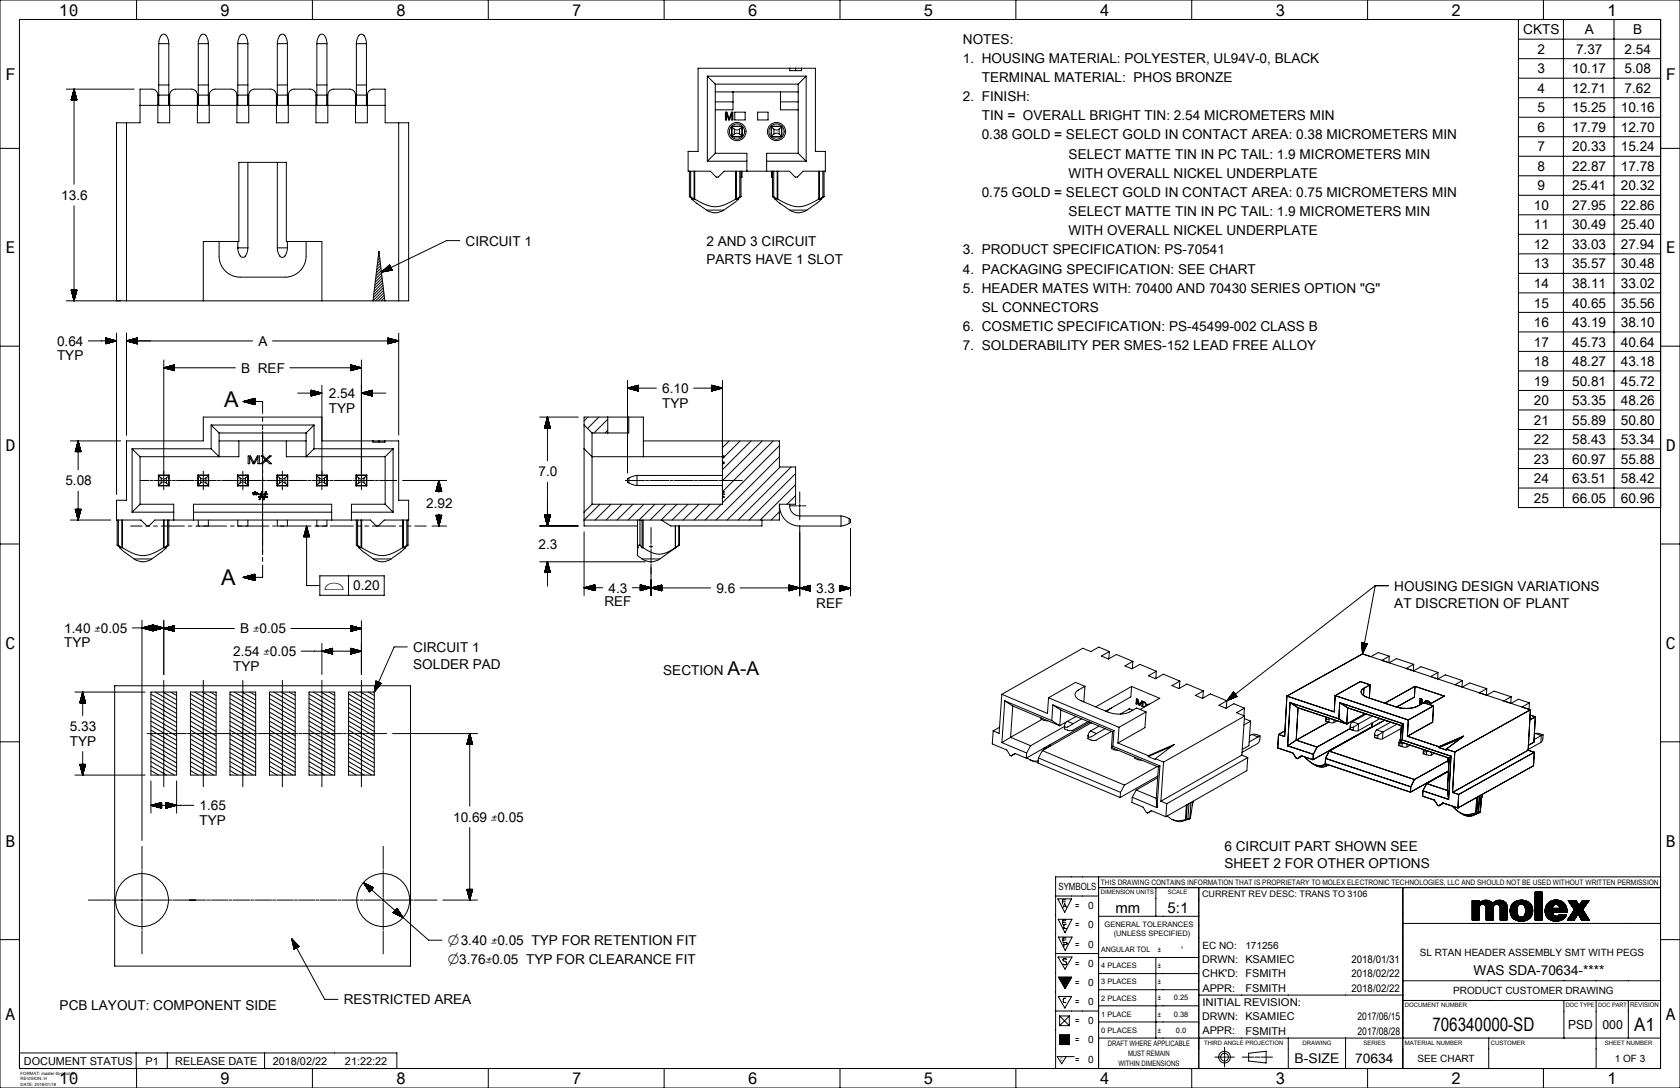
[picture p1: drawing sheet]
<svg xmlns="http://www.w3.org/2000/svg" width="432mm" height="279mm" viewBox="0 0 432 279" stroke-linecap="round" stroke-linejoin="round" font-family="sans-serif">
<defs><g id="words">
<g font-size="5.6">
<text x="57.6" y="104.5">A</text>
<text x="56.9" y="150.2">A</text>
</g>
<text font-size="4.9" x="187" y="173.5">A-A</text>
<g font-size="4.8">
<text x="368.2" y="264.8">706340000-SD</text>
<text x="420" y="264.7">A1</text>
</g>
<g font-size="4.2">
<text x="15.2" y="4">10</text>
<text x="56.6" y="4">9</text>
<text x="101.8" y="4">8</text>
<text x="147" y="4">7</text>
<text x="192.2" y="4">6</text>
<text x="237.4" y="4">5</text>
<text x="282.6" y="4">4</text>
<text x="327.8" y="4">3</text>
<text x="373" y="4">2</text>
<text x="413.1" y="4">1</text>
<text x="1.4" y="20.5">F</text>
<text x="428.2" y="20.5">F</text>
<text x="1.4" y="65">E</text>
<text x="428.2" y="65">E</text>
<text x="1.4" y="115.8">D</text>
<text x="428.2" y="115.8">D</text>
<text x="1.4" y="166.6">C</text>
<text x="428.2" y="166.6">C</text>
<text x="1.4" y="217.4">B</text>
<text x="428.2" y="217.4">B</text>
<text x="1.4" y="261.9">A</text>
<text x="428.2" y="261.9">A</text>
<text x="15.2" y="278.4">10</text>
<text x="56.6" y="278.4">9</text>
<text x="101.8" y="278.4">8</text>
<text x="147" y="278.4">7</text>
<text x="192.2" y="278.4">6</text>
<text x="237.4" y="278.4">5</text>
<text x="282.6" y="278.4">4</text>
<text x="327.8" y="278.4">3</text>
<text x="373" y="278.4">2</text>
<text x="413.1" y="278.4">1</text>
</g>
<g font-size="3.9">
<text x="286.7" y="234.4">mm</text>
<text x="300.1" y="234.4">5:1</text>
</g>
<g font-size="3.8">
<text x="115.1" y="242.7">⌀3.40</text>
<text x="115.1" y="247.6">⌀3.76</text>
</g>
<g font-size="3.5">
<text x="247.5" y="11.2">NOTES:</text>
<text x="391.5" y="8.8">CKTS</text>
<text x="407.3" y="8.8">A</text>
<text x="419.8" y="8.8">B</text>
<text x="247.5" y="16.1">1. HOUSING MATERIAL: POLYESTER, UL94V-0, BLACK</text>
<text x="395.2" y="13.8">2</text>
<text x="405.1" y="13.8">7.37</text>
<text x="417.6" y="13.8">2.54</text>
<text x="252.3" y="21">TERMINAL MATERIAL: PHOS BRONZE</text>
<text x="395.2" y="18.8">3</text>
<text x="395.2" y="23.8">4</text>
<text x="404.1" y="18.8">10.17</text>
<text x="404.1" y="23.8">12.71</text>
<text x="417.6" y="18.8">5.08</text>
<text x="417.6" y="23.8">7.62</text>
<text x="247.5" y="26">2. FINISH:</text>
<text x="395.2" y="28.8">5</text>
<text x="404.1" y="28.9">15.25</text>
<text x="416.6" y="28.9">10.16</text>
<text x="252.3" y="30.9">TIN = OVERALL BRIGHT TIN: 2.54 MICROMETERS MIN</text>
<text x="252.3" y="35.8">0.38 GOLD = SELECT GOLD IN CONTACT AREA: 0.38 MICROMETERS MIN</text>
<text x="395.2" y="33.9">6</text>
<text x="404.1" y="33.9">17.79</text>
<text x="416.6" y="33.9">12.70</text>
<text x="274.7" y="40.7">SELECT MATTE TIN IN PC TAIL: 1.9 MICROMETERS MIN</text>
<text x="395.2" y="38.9">7</text>
<text x="404.1" y="38.9">20.33</text>
<text x="416.6" y="38.9">15.24</text>
<text x="274.7" y="45.7">WITH OVERALL NICKEL UNDERPLATE</text>
<text x="395.2" y="43.9">8</text>
<text x="404.1" y="43.9">22.87</text>
<text x="416.6" y="43.9">17.78</text>
<text x="15.8" y="51.3">13.6</text>
<text x="252.3" y="50.6">0.75 GOLD = SELECT GOLD IN CONTACT AREA: 0.75 MICROMETERS MIN</text>
<text x="394.2" y="53.9">10</text>
<text x="395.2" y="48.9">9</text>
<text x="404.1" y="48.9">25.41</text>
<text x="404.1" y="53.9">27.95</text>
<text x="416.6" y="48.9">20.32</text>
<text x="416.6" y="53.9">22.86</text>
<text x="274.7" y="55.5">SELECT MATTE TIN IN PC TAIL: 1.9 MICROMETERS MIN</text>
<text x="394.2" y="58.9">11</text>
<text x="404.1" y="58.9">30.49</text>
<text x="416.6" y="58.9">25.40</text>
<text x="119.7" y="63.1">CIRCUIT 1</text>
<text x="181.6" y="63.2">2 AND 3 CIRCUIT</text>
<text x="247.5" y="65.4">3. PRODUCT SPECIFICATION: PS-70541</text>
<text x="274.7" y="60.4">WITH OVERALL NICKEL UNDERPLATE</text>
<text x="394.2" y="63.9">12</text>
<text x="404.1" y="63.9">33.03</text>
<text x="416.6" y="63.9">27.94</text>
<text x="181.6" y="67.7">PARTS HAVE 1 SLOT</text>
<text x="247.5" y="70.3">4. PACKAGING SPECIFICATION: SEE CHART</text>
<text x="394.2" y="69">13</text>
<text x="404.1" y="69">35.57</text>
<text x="416.6" y="69">30.48</text>
<text x="247.5" y="75.2">5. HEADER MATES WITH: 70400 AND 70430 SERIES OPTION &quot;G&quot;</text>
<text x="394.2" y="74">14</text>
<text x="404.1" y="74">38.11</text>
<text x="416.6" y="74">33.02</text>
<text x="252.3" y="80.1">SL CONNECTORS</text>
<text x="394.2" y="79">15</text>
<text x="394.2" y="84">16</text>
<text x="404.1" y="79">40.65</text>
<text x="404.1" y="84">43.19</text>
<text x="416.6" y="79">35.56</text>
<text x="416.6" y="84">38.10</text>
<text x="14.7" y="88.8">0.64</text>
<text x="66.5" y="88.8">A</text>
<text x="247.5" y="85">6. COSMETIC SPECIFICATION: PS-45499-002 CLASS B</text>
<text x="247.5" y="90">7. SOLDERABILITY PER SMES-152 LEAD FREE ALLOY</text>
<text x="394.2" y="89">17</text>
<text x="404.1" y="89">45.73</text>
<text x="416.6" y="89">40.64</text>
<text x="14.7" y="92.5">TYP</text>
<text x="62" y="95.7">B REF</text>
<text x="394.2" y="94">18</text>
<text x="404.1" y="94">48.27</text>
<text x="416.6" y="94">43.18</text>
<text x="170.2" y="100.9">6.10</text>
<text x="394.2" y="99">19</text>
<text x="404.1" y="99">50.81</text>
<text x="416.6" y="99">45.72</text>
<text x="84.5" y="102.2">2.54</text>
<text x="84.5" y="106">TYP</text>
<text x="170.2" y="104.7">TYP</text>
<text x="394.2" y="104">20</text>
<text x="404.1" y="104">53.35</text>
<text x="416.6" y="104">48.26</text>
<text x="394.2" y="109">21</text>
<text x="404.1" y="109">55.89</text>
<text x="416.6" y="109">50.80</text>
<text x="394.2" y="114.1">22</text>
<text x="394.2" y="119.1">23</text>
<text x="404.1" y="114.1">58.43</text>
<text x="404.1" y="119.1">60.97</text>
<text x="416.6" y="114.1">53.34</text>
<text x="416.6" y="119.1">55.88</text>
<text x="16.8" y="124.6">5.08</text>
<text x="138.4" y="122.3">7.0</text>
<text x="394.2" y="124.1">24</text>
<text x="404.1" y="124.1">63.51</text>
<text x="416.6" y="124.1">58.42</text>
<text x="109.5" y="130.5">2.92</text>
<text x="394.2" y="129.1">25</text>
<text x="404.1" y="129.1">66.05</text>
<text x="416.6" y="129.1">60.96</text>
<text x="138.4" y="140.9">2.3</text>
<text x="90.8" y="151.6">0.20</text>
<text x="155.4" y="155.6">REF</text>
<text x="156.4" y="152.2">4.3</text>
<text x="184.1" y="152.2">9.6</text>
<text x="209.8" y="152.3">3.3</text>
<text x="358.4" y="151.7">HOUSING DESIGN VARIATIONS</text>
<text x="209.8" y="156.1">REF</text>
<text x="358.4" y="156.1">AT DISCRETION OF PLANT</text>
<text x="16.5" y="162.5">1.40</text>
<text x="16.5" y="166.3">TYP</text>
<text x="61.7" y="162.7">B</text>
<text x="106.2" y="167.4">CIRCUIT 1</text>
<text x="59.9" y="168.5">2.54</text>
<text x="59.9" y="172.2">TYP</text>
<text x="106.2" y="171.8">SOLDER PAD</text>
<text x="170.5" y="173.5">SECTION</text>
<text x="18" y="191.5">TYP</text>
<text x="18" y="187.8">5.33</text>
<text x="51.3" y="208.1">1.65</text>
<text x="51.3" y="211.8">TYP</text>
<text x="116.5" y="211">10.69</text>
<text x="314.7" y="218.5">6 CIRCUIT PART SHOWN SEE</text>
<text x="314.7" y="223">SHEET 2 FOR OTHER OPTIONS</text>
<text x="378.8" y="250.3">WAS SDA-70634-****</text>
<text x="88.3" y="257.9">RESTRICTED AREA</text>
<text x="15.3" y="259.4">PCB LAYOUT: COMPONENT SIDE</text>
<text x="332.7" y="273">B-SIZE</text>
</g>
<text font-size="3.4" x="348.3" y="273">70634</text>
<g font-size="3.2">
<text x="403.1" y="264.3">PSD</text>
<text x="411.9" y="264.3">000</text>
</g>
<g font-size="3.1">
<text x="83.5" y="151.6">⌓</text>
<text x="24.3" y="162.5">±0.05</text>
<text x="65.1" y="162.7">±0.05</text>
<text x="67.7" y="168.5">±0.05</text>
<text x="126.2" y="211">±0.05</text>
<text x="126.2" y="242.7">±0.05 TYP FOR RETENTION FIT</text>
<text x="124.8" y="247.6">±0.05 TYP FOR CLEARANCE FIT</text>
</g>
<g font-size="2.8">
<text x="309" y="251">CHK'D: FSMITH</text>
<text x="320.1" y="254.6">FSMITH</text>
<text x="309" y="258.3">INITIAL REVISION:</text>
<text x="320.1" y="265.7">FSMITH</text>
<text x="6.1" y="273.4">DOCUMENT STATUS</text>
<text x="37.4" y="273.4">P1</text>
<text x="45" y="273.4">RELEASE DATE</text>
<text x="70.1" y="273.4">2018/02/22</text>
<text x="88.7" y="273.4">21:22:22</text>
</g>
<g font-size="2.7">
<text x="309" y="247.3">DRWN: KSAMIEC</text>
<text x="347.4" y="247.3">2018/01/31</text>
<text x="347.4" y="250.9">2018/02/22</text>
<text x="309" y="254.6">APPR:</text>
<text x="347.4" y="254.6">2018/02/22</text>
<text x="309" y="262">DRWN: KSAMIEC</text>
<text x="348.9" y="262">2017/06/15</text>
<text x="309" y="265.7">APPR:</text>
<text x="348.9" y="265.7">2017/08/28</text>
</g>
<g font-size="2.6">
<text x="272.1" y="228.6">SYMBOLS</text>
<text x="276.4" y="233.5">=</text>
<text x="279.7" y="233.5">0</text>
<text x="276.4" y="238.4">=</text>
<text x="279.7" y="238.4">0</text>
<text x="276.4" y="243.3">=</text>
<text x="279.7" y="243.3">0</text>
<text x="309" y="243.6">EC NO:</text>
<text x="320.1" y="243.6">171256</text>
<text x="364.9" y="245.4">SL RTAN HEADER ASSEMBLY SMT WITH PEGS</text>
<text x="276.4" y="248.2">=</text>
<text x="279.7" y="248.3">0</text>
<text x="276.4" y="253.2">=</text>
<text x="279.7" y="253.2">0</text>
<text x="373.5" y="255.3">PRODUCT CUSTOMER DRAWING</text>
<text x="276.4" y="258.1">=</text>
<text x="276.4" y="263">=</text>
<text x="279.7" y="258.1">0</text>
<text x="279.7" y="263">0</text>
<text x="276.4" y="267.9">=</text>
<text x="279.7" y="267.9">0</text>
<text x="276.4" y="272.9">=</text>
<text x="279.7" y="272.9">0</text>
<text x="364.3" y="272.8">SEE CHART</text>
<text x="415.1" y="272.8">1 OF 3</text>
</g>
<text font-size="2.3" x="308.9" y="230.5">CURRENT REV DESC: TRANS TO 3106</text>
<g font-size="1.9">
<text x="283" y="227.3">THIS DRAWING CONTAINS INFORMATION THAT IS PROPRIETARY TO MOLEX ELECTRONIC TECHNOLOGIES, LLC AND SHOULD NOT BE USED WITHOUT WRITTEN PERMISSION</text>
<text x="283.9" y="238">GENERAL TOLERANCES</text>
<text x="283" y="244.5">ANGULAR TOL</text>
<text x="286.3" y="240.4">(UNLESS SPECIFIED)</text>
<text x="297.6" y="244.5">±</text>
<text x="303.5" y="244.5">°</text>
<text x="283" y="248.7">4 PLACES</text>
<text x="297.6" y="248.6">±</text>
<text x="283" y="252.8">3 PLACES</text>
<text x="283" y="256.9">2 PLACES</text>
<text x="297.6" y="252.8">±</text>
<text x="297.6" y="256.9">±</text>
<text x="301.7" y="256.9">0.25</text>
<text x="283" y="261.1">1 PLACE</text>
<text x="297.6" y="261.1">±</text>
<text x="301.7" y="261.1">0.38</text>
<text x="283.1" y="265.2">0 PLACES</text>
<text x="284.8" y="268.7">DRAFT WHERE APPLICABLE</text>
<text x="297.6" y="265.2">±</text>
<text x="302.3" y="265.2">0.0</text>
<text x="287.5" y="273.6">WITHIN DIMENSIONS</text>
<text x="289.9" y="271.2">MUST REMAIN</text>
</g>
<text font-size="1.7" x="419" y="258.6">REVISION</text>
<g font-size="1.5">
<text x="282.9" y="229.6">DIMENSION UNITS</text>
<text x="300.1" y="229.6">SCALE</text>
<text x="361.1" y="258.6">DOCUMENT NUMBER</text>
<text x="402.5" y="258.6">DOC TYPE</text>
<text x="410.8" y="258.6">DOC PART</text>
<text x="309.5" y="268.3">THIRD ANGLE PROJECTION</text>
<text x="334.8" y="268.3">DRAWING</text>
<text x="350.4" y="268.3">SERIES</text>
<text x="361.1" y="268.2">MATERIAL NUMBER</text>
<text x="383.2" y="268.3">CUSTOMER</text>
<text x="412.5" y="268.3">SHEET NUMBER</text>
</g>
<text font-size="1.3" x="272.6" y="272.5">C</text>
<g font-size="1.1">
<text x="5.3" y="276">FORMAT: master-tb-prod-B</text>
<text x="5.3" y="277.4">REVISION: H</text>
<text x="5.3" y="278.8">DATE: 2018/01/18</text>
</g>
</g></defs>
<g fill="none" stroke="#000" stroke-width=".26">
<path d="M0 0h431.8v279.4h-431.8zM35.1 0v5M40.8 11.2a2.55 2.55 0 0 1 1-2.4h.5a2.24 2.24 0 0 1 1.1 2.4M40.8 11.2h2.6M40.8 11.2v10.6M43.4 11.2v10.6M51 11.2a2.55 2.55 0 0 1 1-2.4h.5a2.24 2.24 0 0 1 1 2.4M51 11.2h2.5M51 11.2v10.6M53.5 11.2v10.6M61.1 11.2a2.55 2.55 0 0 1 1.1-2.4h.5a2.24 2.24 0 0 1 1 2.4M61.1 11.2h2.6"/>
<path d="M61.1 11.2v10.6M63.7 11.2v10.6M71.3 11.2a2.55 2.55 0 0 1 1-2.4h.5a2.24 2.24 0 0 1 1.1 2.4M71.3 11.2h2.6M71.3 11.2v10.6M73.9 11.2v10.6M80.3 0v5M81.4 11.2a2.55 2.55 0 0 1 1.1-2.4h.5a2.24 2.24 0 0 1 1 2.4M81.4 11.2h2.6M81.4 11.2v10.6M84 11.2v10.6M91.6 11.2a2.55 2.55 0 0 1 1-2.4h.5a2.24 2.24 0 0 1 1.1 2.4"/>
<path d="M91.6 11.2h2.6M91.6 11.2v10.6M94.2 11.2v10.6M125.5 0v5M170.7 0v5M179.4 17.5h30.2v21.4h2.5v5.1h-5.7l-1.5 1.5h-.5l-1.5-1.5h-16.8l-1.5 1.5h-.5l-1.5-1.5h-5.7v-5.1h2.5zM181.8 19.6h25.4M181.8 19.6v21.8M181.8 19.6l2 2M203 17.5v.6h3v-.6M204.5 17.5v.6M207.2 19.6v21.8"/>
<path d="M207.2 19.6l-2 2M215.9 0v5M261.1 0v5M306.3 0v5M351.5 0v5M390.3 10.1h36.5M390.3 15.1h36.5M396.7 0v5M401.8 5v125.3M414.8 5v125.3M426.8 5v269.4h-421.8v-269.4h421.8v125.3h-36.5v-125.3M0 38.1h5"/>
<path d="M17 22.9h17.5M18.3 25.6h1.5M18.3 25.5v.1M18.4 25.3v.3M18.4 25.1v.5M18.5 24.8v.8M18.6 24.5v1.1M18.7 24.3v1.3M18.7 24v1.6M18.8 23.8v1.8M18.9 23.6v2M18.9 23.4v2.2"/>
<path d="M19 23.1v2.5M19 22.9v24.4M19 22.9l-.7 2.7M19 22.9l.8 2.7M19.1 23v2.6M19.1 23.3v2.3M19.2 23.5v2.1M19.3 23.7v1.9M19.3 23.9v1.7M19.4 24.2v1.4M19.4 24.4v1.2M19.5 24.7v.9"/>
<path d="M19.6 24.9v.7M19.6 25.2v.4M19.7 25.5v.1M19.8 25.6h.1M32.5 31.5v45.8M36 27.1h63M40.6 24.4a1.52 1.52 0 0 0-1.5-1.5h-3.1v8.6h-6v45.8M40.6 24.4h.1v2.7M40.6 24.4v7.1h3v-7.1M40.8 24.4v2.7M40.8 21.8v2.6M40.8 24.4h2.6"/>
<path d="M40.8 21.8h2.6M43.4 24.4v2.7M43.4 21.8v2.6M43.6 24.4a1.52 1.52 0 0 1 1.5-1.5h4.1a1.52 1.52 0 0 1 1.5 1.5M43.6 24.4h-.1v2.7M50.7 24.4h.2v2.7M50.7 24.4v7.1h3.1v-7.1M51 24.4v2.7M51 21.8v2.6M51 24.4h2.5M51 21.8h2.5M53.5 24.4v2.7"/>
<path d="M53.5 21.8v2.6M53.8 24.4a1.52 1.52 0 0 1 1.5-1.5h4.1a1.52 1.52 0 0 1 1.5 1.5M53.8 24.4h-.2v2.7M60.9 24.4h.1v2.7M60.9 24.4v7.1h3v-7.1M61.1 21.8v2.6M61.1 24.4v2.7M61.1 24.4h2.6M61.1 21.8h2.6M63.7 21.8v2.6M63.7 24.4v2.7M63.9 24.4a1.52 1.52 0 0 1 1.6-1.5h4a1.52 1.52 0 0 1 1.6 1.5"/>
<path d="M63.9 24.4h-.1v2.7M71.1 24.4h.1v2.7M71.1 24.4v7.1h3v-7.1M71.3 24.4v2.7M71.3 21.8v2.6M71.3 24.4h2.6M71.3 21.8h2.6M73.9 24.4v2.7M73.9 21.8v2.6M74.1 24.4a1.52 1.52 0 0 1 1.5-1.5h4.1a1.52 1.52 0 0 1 1.5 1.5M74.1 24.4h-.1v2.7M81.2 24.4h.2v2.7"/>
<path d="M81.2 24.4v7.1h3.1v-7.1M81.4 24.4v2.7M81.4 21.8v2.6M81.4 24.4h2.6M81.4 21.8h2.6M84 24.4v2.7M84 21.8v2.6M84.3 24.4a1.52 1.52 0 0 1 1.5-1.5h4.1a1.52 1.52 0 0 1 1.5 1.5M84.3 24.4h-.2v2.7M91.4 24.4h.1v2.7M91.4 24.4v7.1h3v-7.1M91.6 24.4v2.7"/>
<path d="M91.6 21.8v2.6M91.6 24.4h2.6M91.6 21.8h2.6M94.2 24.4v2.7M94.2 21.8v2.6M94.4 24.4a1.52 1.52 0 0 1 1.5-1.5h3.1v8.6h6v45.8h-88M94.4 24.4h-.1v2.7M102.5 31.5v45.8M183.8 39.4h8.2v4.6M183.8 21.6v17.8M183.8 39.4l-2 2M183.8 21.6h21.4"/>
<path d="M183.8 23.6h21.4M183.8 26.2h4.6M186.4 28.8h.4l.6 1.7 .6-1.7h.4v2h-.3v-1.7l-.6 1.7h-.2l-.6-1.7v1.7h-.3zM188 32.5v2.5M188 33.1l.1 .1M188 35l.2 .2M188 32.5h2.8M188.1 32.5h.1M188.1 32.5l.7 .7M188.1 35.1h2.6M188.1 32.5h2.6M188.1 32.5v2.6"/>
<path d="M188.1 35h.1M188.1 34.4h-.1M188.2 32.4v.1M188.2 35.1h.1M188.4 23.6v4.6h-4.6M188.8 34.4l-.7 .7M188.8 34.4l.6-.2 .7 .2M188.8 33.2l.6 .2 .7-.2M188.8 33.2v1.2M188.8 32.4v.1M188.8 35.1v.1M188.8 28.8h2.7v2h-2.7z"/>
<path d="M190 35.1l.1 .1M190.1 32.4l-.1 .1M190.1 34.4l.6 .7M190.1 33.2v1.2M190.7 35.1h.1M190.7 32.4v.1M190.7 32.5l-.6 .7M190.7 32.5v2.6M190.7 35h.1M190.7 34.4h.1M190.8 32.5h-.1M190.8 35l-2.6 .2"/>
<path d="M190.8 32.5v2.5M190.8 33.1l-.1 .1M194.7 28.8h2.7v2h-2.7zM198.2 32.5v2.5M198.2 33.1l.1 .1M198.2 35h2.8M198.2 32.5h2.8M198.2 32.5h.1M198.3 32.5l.6 .7M198.3 35.1h2.6M198.3 32.5h2.6M198.3 32.5v2.6"/>
<path d="M198.3 34.4h-.1M198.3 35h-.1M198.3 32.4v.1M198.3 35.1h.1M198.9 33.2l.7 .2 .6-.2M198.9 34.4l-.6 .7M198.9 34.4l.7-.2 .6 .2M198.9 33.2v1.2M198.9 32.4l.1 .1M199 35.1l-.1 .1M200.2 35.1v.1M200.2 32.4v.1"/>
<path d="M200.2 34.4l.7 .7M200.2 33.2v1.2M200.6 23.6v4.6h4.6M200.6 26.2h4.6M200.8 35.1h.1M200.8 32.4v.1M200.9 32.5l-.7 .7M200.9 32.5v2.6M200.9 34.4h.1M200.9 35h.1M200.9 32.5h.1M201 32.5v2.5"/>
<path d="M201 33.1l-.1 .1M205.2 39.4h-8.2v4.6M205.2 39.4l2 2M205.2 21.6v17.8M390.3 35.1h36.5M390.3 20.1h36.5M390.3 25.1h36.5M390.3 30.1h36.5M426.8 38.1h5M19 52.8v24.5M63.7 41.7v22M71.3 41.7v22"/>
<path d="M177.2 50.5l.7 .6M177.2 50.5h.3M177.2 44v6.5M177.5 50.5l.9 .6M177.5 44v6.5M177.9 51.1l1.2 1.1M177.9 51v.1M178.4 51.1h.2M178.4 44v7.1M178.6 51.1a9.1 9.1 0 0 0 6.2 1.9l1.9-.6 2.4-1.3M178.6 44v7.1M179.1 52.2l2.5 1.8"/>
<path d="M181.6 54a3.9 3.9 0 0 0 4.4 0M181.6 54h4.4M181.8 41.4h10.2M189.1 51.1h.1M189.1 44v7.1M189.2 44v7.1M189.8 51.1l-1 .9-2.8 2M189.8 51v.1M190.1 50.5l-.9 .6M190.1 50.5h.3M190.1 44v6.5M190.4 50.5l-.6 .6"/>
<path d="M190.4 44v6.5M190.7 44v1.5h-.3M197 41.4h10.2M198.3 44v1.5h.3M198.6 50.5l.6 .6M198.6 50.5h.3M198.6 44v6.5M198.9 50.5l.9 .6M198.9 44v6.5M199.2 51.1l1 .9 2.8 2M199.2 51v.1M199.8 51.1h.1"/>
<path d="M199.8 44v7.1M199.9 51.1a8.5 8.5 0 0 0 6.7 1.8l1.5-.6 2.3-1.2M199.9 44v7.1M203 54a3.9 3.9 0 0 0 4.4 0M203 54h4.4M209.9 52.2l-2.5 1.8M210.4 51.1h.2M210.4 44v7.1M210.6 44v7.1M211.1 51.1l-1.2 1.1M211.1 51v.1M211.5 50.5l-.9 .6"/>
<path d="M211.5 50.5h.3M211.5 44v6.5M211.8 50.5l-.7 .6M211.8 44v6.5M390.3 40.1h36.5M390.3 45.1h36.5M390.3 50.2h36.5M390.3 55.2h36.5M18.3 74.5h1.5M18.3 74.5l.7 2.8M18.3 74.5v.1M18.3 74.5l.1 .4"/>
<path d="M18.4 74.5v.6M18.5 74.5v.9M18.6 74.5v1.1M18.6 74.5l.1 1.3M18.7 74.5v1.6M18.8 74.5v1.8M18.8 74.5l.1 2.1M18.9 74.5v2.3M18.9 74.5l.1 2.6M19.1 74.5v2.7M19.2 74.5l-.1 2.4M19.2 74.5v2.2"/>
<path d="M19.3 74.5v1.9M19.4 74.5l-.1 1.7M19.4 74.5v1.4M19.5 74.5l-.1 1.2M19.5 74.5v1M19.6 74.5v.8M19.7 74.5l-.1 .5M19.7 74.5v.2M19.8 74.5h.1M19.8 74.5l-.8 2.8M52.3 77.3v-15.3h9.1v-20.3h12.2v20.3h9.1v15.3M56.3 62a10.5 10.5 0 0 0 .6 6.3 5.4 5.4 0 0 0 4.8 2.9h11.6a5.4 5.4 0 0 0 5.4-5.4v-3.8"/>
<path d="M61.1 63.7a2.56 2.56 0 0 0 1.1 2.4l.8-.2a3.6 3.6 0 0 0 .7-2.2M61.1 63.7h2.6M61.1 62v1.7M71.3 63.7a2.56 2.56 0 0 0 1 2.4l.8-.2a3.6 3.6 0 0 0 .8-2.2M71.3 63.7h2.6M73.9 62v1.7M97.5 65.1l-.2 .1M97.5 65.7l-.3 .3M97.6 66.3l-.5 .5M97.7 67l-.7 .6M97.8 67.6l-.9 .8M97.8 68.2l-1 1"/>
<path d="M97.9 68.9l-1.2 1.1M98 69.5l-1.4 1.3M98.1 70.1l-1.6 1.5M98.1 70.7l-1.7 1.7M98.2 71.4l-1.8 1.8M98.3 69.9l2.2-1.1-2.4 1.1M98.3 72l-2 2M98.4 72.6l-2.2 2.2M98.4 73.3l-2.3 2.3M98.5 73.9l-2.5 2.6M98.6 74.5l-2.7 2.8 1.5-12.8 1.5 12.8M98.7 75.2l-2.1 2.1"/>
<path d="M98.7 75.8l-1.4 1.5M98.8 76.4l-.8 .9M98.9 77.1l-.2 .2M98.9 69.1l1.4-.7-1.5 .8M99 69.7l1.6-.7-1.8 .7M99.4 68.7l.8-.4-1 .5M99.6 69.6l1-.5-1.4 .6M100.1 68l.7 1.4M100.1 68l-2.1 1.9M100.1 68h.1M100.2 68.1l-.2 .1M100.2 68.2l-.5 .2"/>
<path d="M100.2 68.2l-.7 .4M100.4 68.5l-1.8 .8M100.4 68.6l-1.9 .9M100.4 68.6l-2.2 1.1M100.5 68.9l-2 .9M100.7 69.1l-.9 .5M100.7 69.2l-.7 .3M100.7 69.3l-.5 .2M100.8 69.3l-.2 .1M100.8 69.4h.1M100.8 69.4l-2.8 .5M118.2 61.8h-3.4l-16.8 8.1"/>
<path d="M390.3 60.2h36.5M390.3 65.2h36.5M390.3 70.2h36.5M390.3 75.2h36.5M0 88.9h5M22.7 87.5h7.3M27.2 86.8l2.8 .7M27.2 86.8v1.5M27.2 86.8h.1M27.2 86.9h.3M27.2 86.9l.6 .1M27.2 87h.8"/>
<path d="M27.2 87l1 .1M27.2 87.1l1.3 .1M27.2 87.2h1.5M27.2 87.2l1.8 .1M27.2 87.3h2M27.2 87.4h2.3M27.2 87.4l2.5 .1M27.2 88.3h.1M27.5 88.2l-.3 .1M27.7 88.2h-.5M28 88.1h-.8M28.2 88l-1 .1"/>
<path d="M28.4 87.9l-1.2 .1M28.7 87.9h-1.5M28.9 87.8h-1.7M29.2 87.7l-2 .1M29.4 87.7h-2.2M29.7 87.6l-2.5 .1M29.9 87.6h-2.7M30 85.5v41.5M30 87.5l-2.8 .8M32.5 85.5v26.2M32.8 87.5h2.5M32.8 87.6h2.5"/>
<path d="M33 87.4h2.3M33 87.7h2.3M33.3 87.3h2M33.3 87.7h2M33.5 87.3h1.8M33.5 87.8h1.8M33.7 87.2h1.6M33.7 87.9h1.6M33.9 87.2h1.4M34 87.9h1.3M34.2 87.1h1.1M34.2 88h1.1"/>
<path d="M34.5 87h.8M34.5 88.1h.8M34.7 87h.6M34.7 88.1h.6M35 86.9h.3M35 88.2h.3M35.2 86.8h.1M35.2 88.3h.1M35.3 86.8l-2.8 .8h32.5M35.3 86.8v1.5M38.8 87.5h-6.3l2.8 .8M42.1 92.4v29.5"/>
<path d="M42.1 94.4h18.4M42.1 94.4l2.7 .8M42.2 94.4h2.6M42.3 94.5h2.5M42.5 94.3h2.3M42.6 94.6h2.2M42.7 94.3h2.1M42.8 94.6h2M42.9 94.2h1.9M43 94.7h1.8M43.1 94.2h1.7M43.2 94.7h1.6"/>
<path d="M43.4 94.1h1.4M43.5 94.8h1.3M43.7 94.9h1.1M43.7 94h1.1M43.9 94h.9M44 95h.8M44.2 95h.6M44.2 93.9h.6M44.4 93.8h.4M44.5 95.1h.3M44.7 93.8h.1M44.7 95.2h.1"/>
<path d="M44.8 93.7h.1M44.8 93.7v1.5M44.8 93.7l-2.7 .7M70 87.6h32.5M74.5 94.4h18.4M82.7 99v22.9M90.1 93.7v1.5M90.1 93.7h.1M90.1 93.7l.2 .1M90.1 93.8h.5M90.1 93.9h.7M90.1 93.9l1 .1"/>
<path d="M90.1 94h1.2M90.1 94l1.5 .1M90.1 94.1l1.7 .1M90.1 94.2h1.9M90.1 94.2l2.2 .1M90.1 94.3h2.4M90.1 94.4h2.7M90.1 93.7l2.8 .7M90.2 95.2h-.1M90.5 95.1h-.4M90.8 95l-.7 .1M91 95h-.9"/>
<path d="M91.3 94.9h-1.2M91.5 94.8l-1.4 .1M91.8 94.7l-1.7 .1M91.9 94.7h-1.8M92.2 94.6l-2.1 .1M92.4 94.6h-2.3M92.7 94.5h-2.6M92.9 92.4v29.5M92.9 94.4l-2.8 .8M99.7 87.5h2.7M99.7 86.8h.1M99.7 86.9h.3"/>
<path d="M99.7 86.9l.6 .1M99.7 87h.8M99.7 87l1.1 .1M99.7 87.1h1.3M99.7 87.2h1.5M99.7 87.2l1.7 .1M99.7 87.3h2M99.7 87.4h2.2M99.7 87.4l2.5 .1M99.7 86.8l2.8 .8M99.7 86.8v1.5M99.8 88.3h-.1"/>
<path d="M100 88.2h-.3M100.3 88.1l-.6 .1M100.5 88.1h-.8M100.8 88l-1.1 .1M101 88h-1.3M101.2 87.9h-1.5M101.5 87.8l-1.8 .1M101.7 87.8h-2M102 87.7h-2.3M102.2 87.6l-2.5 .1M102.5 85.6v26.1M102.5 87.6l-2.8 .7"/>
<path d="M161.3 97.7v23.8M161.3 99.7h7.4M161.3 99.7l2.7 .7M161.4 99.7h2.6M161.5 99.6h2.5M161.7 99.8h2.3M161.8 99.5h2.2M161.9 99.8h2.1M161.9 99.5h2.1M162.1 99.9h1.9M162.2 99.4h1.8M162.3 100h1.7"/>
<path d="M162.5 99.3h1.5M162.7 99.3h1.3M163 99.2h1M163.2 99.2h.8M163.5 99.1h.5M163.7 99h.3M163.9 99h.1M164 98.9v1.5M164 98.9l-2.7 .8M178.3 99.7h7.4M182.9 98.9l.1 .1M182.9 99h.4"/>
<path d="M182.9 99.1h.6M182.9 99.1l.9 .1M182.9 99.2h1.1M182.9 99.2l1.4 .1M182.9 99.3h1.6M182.9 99.4h1.8M182.9 99.4l2.1 .1M182.9 99.5h2.3M182.9 99.6h2.6M182.9 98.9l2.8 .8M182.9 98.9v1.5M184.6 100h-1.7"/>
<path d="M184.8 99.9h-1.9M185.1 99.8l-2.2 .1M185.3 99.8h-2.4M185.6 99.7l-2.7 .1M185.7 97.7v29.1M185.7 99.7l-2.8 .7M390.3 80.2h36.5M390.3 85.2h36.5M390.3 90.2h36.5M390.3 95.3h36.5M426.8 88.9h5M18.1 113.2h12.9"/>
<path d="M19.3 116h1.5M19.3 116h.1M19.4 115.7v.3M19.5 115.4v.6M19.6 115.2v.8M19.6 114.9v1.1M19.7 114.7v1.3M19.8 114.5v1.5M19.8 114.3v1.7M19.9 114v2M19.9 113.8v2.2M20 113.5v2.5"/>
<path d="M20.1 113.3v2.7M20.1 113.2v7.4M20.1 113.2l-.8 2.8M20.1 113.2l.7 2.8M20.2 113.5v2.5M20.2 113.7v2.3M20.3 114v2M20.3 114.2v1.8M20.4 114.5v1.5M20.5 114.7v1.3M20.5 114.9v1.1M20.6 115.2v.8"/>
<path d="M20.7 115.4v.6M20.7 115.7v.3M20.8 115.9v.1M34 115.2h20.3M34 115.2v16.3M34 115.2l2 2.1M36 117.3v12.2M54.3 109.1h26.4M54.3 109.1v6.1M54.3 109.1l2 2.1M56.3 111.2h22.4M56.3 113.2h22.4"/>
<path d="M56.3 111.2v6.1l-2-2.1M61.4 113.2v4.1h-25.4M62.5 103.1h5v3.1M62.5 103.1l3 .8M62.5 103.1h3M62.7 103.2h2.8M62.8 103h2.7M63 103.2h2.5M63 103h2.5M63.2 103.3h2.3M63.3 102.9h2.2M63.5 103.4h2"/>
<path d="M63.6 102.8h1.9M63.7 103.4h1.8M63.8 102.8h1.7M63.8 117.1h.6l.8 1.7 .9-1.7h.6v2h-.4v-1.7l-.9 1.7h-.4l-.8-1.7v1.7h-.4zM64 103.5h1.5M64.1 102.7h1.4M64.2 103.6h1.3M64.2 102.6h1.3M64.4 103.6h1.1M64.5 102.6h1M64.6 103.7h.9M64.7 102.5h.8"/>
<path d="M64.9 103.8h.6M65 102.4h.5M65.1 103.8h.4M65.2 102.4h.3M65.4 103.9h.1M65.5 102.3h.1M65.5 102.3v1.6M65.5 102.3l-3 .8M67.1 117.1a.92 .92 0 0 1 1.2 .6l.1 .1 .3-.2a.89 .89 0 0 1 1-.5l-1.1 .9 1.2 1.1h-.5l-.9-.9-.9 .9h-.5l1.2-1.1zM67.5 116.3v4.2M67.5 110.8v6.7M67.5 107.2v1"/>
<path d="M67.5 109.3v1M67.5 118.5v1M73.6 113.2v4.1h25.4M76.5 101h6.2M78.7 111.2v6.1l2-2.1M80 100.3l.6 .1M80 100.3h.4M80 100.2l.2 .1M80 100.4h.8M80 100.5h1.1M80 100.5l1.3 .1M80 100.6h1.6"/>
<path d="M80 100.7h1.8M80 100.7l2.1 .1M80 100.8h2.3M80 100.9h2.5M80 100.2l2.7 .8M80 100.2v1.5M80 101.7h.1M80.2 101.6l-.2 .1M80.5 101.6h-.5M80.6 101.5h-.6M80.7 115.2h20.3M80.7 109.1v6.1"/>
<path d="M80.7 109.1l-2 2.1M80.9 101.4l-.9 .1M81.1 101.4h-1.1M81.4 101.3l-1.4 .1M81.6 101.3h-1.6M81.9 101.2h-1.9M82.1 101.1l-2.1 .1M82.4 101.1h-2.4M82.5 101h-2.5M82.7 107.1h-30.4v6.1h-19.8v15.3h-2.5v5h6.2l1.6 1.6M82.7 113.2h19.8v15.3h2.5v5h-6.2l-1.6 1.6M82.7 101l-2.7 .7"/>
<path d="M92.9 101h6.2M92.9 101l2.7 .7M93.1 101h2.5M93.1 100.9h2.5M93.3 101.1h2.3M93.4 100.8h2.2M93.6 100.8h2M93.6 101.1h2M93.7 101.2h1.9M93.8 100.7h1.8M94 100.6h1.6M94 101.3h1.6"/>
<path d="M94.2 101.3h1.4M94.3 100.6h1.3M94.5 100.5h1.1M94.5 101.4h1.1M94.7 101.4h.9M94.8 100.4h.8M95 100.4h.6M95 101.5h.6M95.2 101.6h.4M95.3 100.3h.3M95.5 100.3h.1M95.5 101.6h.1"/>
<path d="M95.6 101.7h.1M95.6 100.2v1.5M95.6 100.2l-2.7 .8M95.9 113.2v.3h3v-.3M97.4 113.2v.3M99 117.3v12.2M101 115.2v16.3M101 115.2l-2 2.1M138.7 107.1h9.9M140 109.9h1.4M140 109.9h.1M140 109.7v.2"/>
<path d="M140.1 109.4v.5M140.2 109.2v.7M140.2 108.9v1M140.3 108.7v1.2M140.4 108.4v1.5M140.4 108.2v1.7M140.5 108v1.9M140.6 107.7v2.2M140.6 107.5v2.4M140.7 107.2v2.7M140.7 107.1v11.2M140.7 107.1l-.7 2.8"/>
<path d="M140.7 107.1l.7 2.8M140.8 107.3v2.6M140.8 107.6v2.3M140.9 107.8v2.1M141 108.1v1.8M141 108.2v1.7M141.1 108.5v1.4M141.1 108.7v1.2M141.2 109v.9M141.3 109.2v.7M141.3 109.5v.4M141.4 109.7v.2"/>
<path d="M150.1 115.2l2.1 2.1h33.5M150.1 109.1l2.1 2.1M151.1 107.1l-1 1M152.2 111.2v18.3M152.2 111.2h4M153.9 107.1l-2.9 2.9M156.2 107.1h5.4M156.2 107.1h-6.1v28h13.7M156.2 107.1v4.1M156.2 110.5l-.7 .7M156.2 107.7l-3.5 3.5M161.6 107.1v4.1h-5.4"/>
<path d="M161.6 107.1h3.8v10.2M162.6 100h1.4M162.8 100.1h1.2M163.1 100.2h.9M163.3 100.2h.7M163.6 100.3h.4M163.7 100.3h.3M164 100.4h.1M165.4 113.2h34.9v6.7h4.2v9.6h-4.2v4h-50.2l4.1-4M182.9 100.4h.1M183.2 100.3l-.3 .1M183.4 100.3h-.5"/>
<path d="M183.7 100.2l-.8 .1M183.9 100.2h-1M184.2 100.1h-1.3M184.4 100l-1.5 .1M185.7 118.7h.4v.4h-.4M185.7 117.1h.4v.3h-.4M187.4 113.2l-1.7 1.8M190.2 113.2l-4.5 4.6M193.1 113.2l-7.4 7.4M195.9 113.2l-10.2 10.2M198.7 113.2l-13 13.1h.4v.1h-.4M200.3 117.3l-16.2 16.2"/>
<path d="M200.3 114.5l-14.6 14.6M200.5 119.9l-13.6 13.6M203.3 119.9l-13.6 13.6M390.3 100.3h36.5M390.3 105.3h36.5M390.3 110.3h36.5M390.3 115.3h36.5M0 139.7h5M18.1 133.5h10.4M19.3 130.8h1.5M19.3 130.8l.8 2.7M19.3 130.8h.1"/>
<path d="M19.4 130.8v.3M19.5 130.8v.6M19.5 130.8l.1 .8M19.6 130.8v1M19.7 130.8v1.2M19.7 130.8l.1 1.5M19.8 130.8v1.7M19.8 130.8l.1 2M19.9 130.8v2.2M20 130.8v2.5M20 130.8l.1 2.7M20.1 126.1v7.4"/>
<path d="M20.2 130.8v2.5M20.3 130.8l-.1 2.3M20.3 130.8v2M20.4 130.8l-.1 1.8M20.4 130.8v1.5M20.5 130.8v1.3M20.6 130.8l-.1 1M20.6 130.8v.8M20.7 130.8v.6M20.8 130.8l-.1 .3M20.8 130.8v.1M20.8 130.8l-.7 2.7"/>
<path d="M30.1 133.5v6.5M30.4 133.5v6.5M31.3 133.5v7.2M31.5 133.5v7.2M33.6 135.1h2.9M34 131.5h10.7M36 129.5h8.7v4M36 123.4h2.2M36 129.5l-2 2M37.5 135.1h1M38.3 135.1l1.5-1.6h55.4l1.5 1.6M38.5 123.4h.8"/>
<path d="M39.5 135.1h1M39.6 123.4h4.4M40.7 122v2.8M40.7 122.1h.1M40.7 122.7l.1 .1M40.7 124.8h.1M40.7 124.8h2.8M40.7 122h2.8M40.7 122h.1M40.8 122.1l.6 .7M40.8 124.7h2.6M40.8 122.1h2.6"/>
<path d="M40.8 122.1v2.6M40.8 124h-.1M40.8 124.6l-.1 .1M40.8 122l.1 .1M40.9 124.7l-.1 .1M41.4 124l-.6 .7M41.4 122.8l.7 .2 .7-.2M41.4 124l.7-.2 .7 .2M41.4 122.8v1.2M41.4 122l.1 .1M41.4 135.1h6M41.5 124.7l-.1 .1"/>
<path d="M42 133.5v7.2M42.1 121v1.7M42.1 124.1v1.7M42.1 123v.8M42.2 133.5v7.2M42.7 124.7l.1 .1M42.8 122l-.1 .1M42.8 124l.6 .7M42.8 122.8v1.2M43.1 133.5v6.5M43.3 124.7l.1 .1M43.4 122l-.1 .1"/>
<path d="M43.4 122.1l-.6 .7M43.4 122.1v2.6M43.4 124h.1M43.4 124.6l.1 .1M43.4 133.5v6.5M43.5 122h.1M43.5 122v2.8M43.5 122.1h-.1M43.5 122.7l-.1 .1M43.5 124.8h.1M44.3 123.4h.8M45.4 123.4h4.4"/>
<path d="M48.4 135.1h.9M49.7 133.5v-4h35.6v4M49.7 131.5h35.6M50.1 123.4h.8M50.3 135.1h7.9M50.9 122v2.8M50.9 124.8h.1M50.9 122.1h.1M50.9 122.7l.1 .1M50.9 124.8h2.7M50.9 122h2.7M50.9 122h.1"/>
<path d="M51 133.5v1.6M51 122.1l.6 .7M51 124.7h2.5M51 122.1h2.5M51 122.1v2.6M51 124.6l-.1 .1M51 124h-.1M51 122v.1M51 124.7v.1M51.2 123.4h4.4M51.6 124l-.6 .7M51.6 122.8l.7 .2 .6-.2"/>
<path d="M51.6 124l.7-.2 .6 .2M51.6 122.8v1.2M51.6 122l.1 .1M51.7 124.7l-.1 .1M52.3 121v1.7M52.3 124.1v1.7M52.3 123v.8M52.8 124.7l.1 .1M52.9 122l-.1 .1M52.9 124l.6 .7M52.9 122.8v1.2M53.5 124.7v.1"/>
<path d="M53.5 122v.1M53.5 133.5v1.6M53.5 122.1l-.6 .7M53.5 122.1v2.6M53.5 124h.1M53.5 124.6l.1 .1M53.6 122h.1M53.6 122v2.8M53.6 122.1h-.1M53.6 122.7l-.1 .1M53.6 124.8h.1M55.9 123.4h.8"/>
<path d="M57 123.4h4.4M59.2 135.1h1M61 122v2.8M61 122.7l.1 .1M61 124.8h.1M61 122.1h.1M61 124.8h2.8M61 122h2.8M61 122h.1M61.1 133.5v1.6h8M61.1 122.1l.6 .7M61.1 124.7h2.6"/>
<path d="M61.1 122.1h2.6M61.1 122.1v2.6M61.1 124h-.1M61.1 124.6l-.1 .1M61.1 122l.1 .1M61.2 124.7l-.1 .1M61.7 123.4h.8M61.7 122.8l.7 .2 .7-.2M61.7 124l-.6 .7M61.7 124l.7-.2 .7 .2M61.7 122.8v1.2M61.8 122v.1"/>
<path d="M61.8 124.7v.1M62.4 121v1.7M62.4 124.1v1.7M62.4 123v.8M62.8 123.4h4.4M63 124.7l.1 .1M63.1 122l-.1 .1M63.1 124l.6 .7M63.1 122.8v1.2M63.7 124.7v.1M63.7 122v.1M63.7 133.5v1.6"/>
<path d="M63.7 122.1l-.6 .7M63.7 122.1v2.6M63.7 124.6l.1 .1M63.7 124h.1M63.8 122h.1M63.8 122v2.8M63.8 124.8h.1M63.8 122.7l-.1 .1M63.8 122.1h-.1M65 126.5l.4 .1v-.3h.3v.3l.4-.1 .1 .2h-.5l.4 .3-.3 .1-.2-.3-.3 .3-.3-.1 .4-.3h-.5zM66.4 126.8h.7l.1-.5h.3l-.1 .5h.6l.2-.5h.3l-.2 .5h.4v.2h-.4l-.2 .5h.6v.2h-.6l-.2 .6h-.3l.1-.6h-.6l-.2 .6h-.3l.2-.6h-.4v-.2h.4l.2-.5h-.6zM67.3 127h.7l-.2 .5h-.6z"/>
<path d="M67.5 127.3v4.2M67.5 121.8v7M67.5 131.8v10.7M67.5 120.6v1M67.5 129.8v1M67.5 123.4h.8M68.6 123.4h4.4M70.1 135.1h1M71.2 122v2.8M71.2 124.8h2.8M71.2 122h2.8M71.2 124.8h.1"/>
<path d="M71.2 122.7l.1 .1M71.2 122.1h.1M71.2 122h.1M71.3 133.5v1.6h2.6v-1.6M71.3 122.1l.6 .7M71.3 124.7h2.6M71.3 122.1h2.6M71.3 122.1v2.6M71.3 124.6l-.1 .1M71.3 124h-.1M71.3 122v.1M71.3 124.7v.1"/>
<path d="M71.9 124l-.6 .7M71.9 124l.7-.2 .6 .2M71.9 122.8l.7 .2 .6-.2M71.9 122.8v1.2M71.9 122l.1 .1M72 124.7l-.1 .1M72.6 124.1v1.7M72.6 121v1.7M72.6 123v.8M73.1 124.7l.1 .1M73.2 122l-.1 .1M73.2 124l.7 .7"/>
<path d="M73.2 122.8v1.2M73.3 123.4h.7M73.8 124.7v.1M73.8 122v.1M73.9 122.1l-.7 .7M73.9 122.1v2.6M73.9 124h.1M73.9 124.6l.1 .1M73.9 122h.1M74 122v2.8M74 122.7l-.1 .1M74 124.8h-.1"/>
<path d="M74 122.1h-.1M74 135.1h5.9M74.3 123.4h4.5M78.1 137.8h1.4M78.1 137.8h.1M78.1 137.6v.2M78.2 137.3v.5M78.3 137.1v.7M78.3 136.9v.9M78.4 136.5v1.3M78.5 136.3v1.5M78.5 136.1v1.7"/>
<path d="M78.6 135.9v1.9M78.7 135.6v2.2M78.7 135.4v2.4M78.8 135.1v15.3h3.4M78.8 135.1l-.7 2.7M78.8 135.1l.7 2.7M78.8 135.2v2.6M78.9 135.4v2.4M79 135.8v2M79 135.9v1.9M79.1 136.1v1.7M79.1 123.4h.7"/>
<path d="M79.1 136.3v1.5M79.2 136.7v1.1M79.3 136.9v.9M79.3 137.1v.7M79.4 137.5v.3M79.5 137.6v.2M79.5 137.8h.1M80.1 123.4h4.5M81.4 122v2.8M81.4 122.7v.1M81.4 124.8h.1M81.4 124.8h2.7"/>
<path d="M81.4 122h2.7M81.4 122.1h.1M81.4 122h.1M81.4 122.1l.7 .7M81.4 133.5v1.6M81.4 124.7h2.6M81.4 122.1h2.6M81.4 122.1v2.6M81.4 124.6v.1M81.4 124h.1M81.5 122v.1M81.5 124.7v.1"/>
<path d="M82.1 122.8l.6 .2 .7-.2M82.1 124l-.7 .7M82.1 124l.6-.2 .7 .2M82.1 122.8v1.2M82.1 122l.1 .1M82.2 124.7l-.1 .1M82.7 121v1.7M82.7 124.1v1.7M82.7 123v.8M83.3 124.7l.1 .1M83.4 122l-.1 .1M83.4 124l.6 .7"/>
<path d="M83.4 122.8v1.2M84 124.7v.1M84 122v.1M84 122.1l-.6 .7M84 133.5v1.6h-3.1M84 122.1v2.6M84 124h.1M84 124.6l.1 .1M84.1 122h.1M84.1 122v2.8M84.1 124.8h.1M84.1 122.7l-.1 .1"/>
<path d="M84.1 122.1h-.1M84.9 135.1h5.9M84.9 123.4h.7M85.9 123.4h4.5M90.3 131.5h10.7M90.7 123.4h.7M91.5 122v2.8M91.5 124.8h2.8M91.5 122h2.8M91.5 122.1h.1M91.5 122.7l.1 .1M91.5 124.8h.1"/>
<path d="M91.5 122h.1M91.6 133.5v6.5M91.6 122.1l.6 .7M91.6 124.7h2.6M91.6 122.1h2.6M91.6 122.1v2.6M91.6 124h-.1M91.6 124.6l-.1 .1M91.6 122l.1 .1M91.7 124.7l-.1 .1M91.7 123.4h4.5M91.8 135.1h1"/>
<path d="M91.9 133.5v6.5M92.2 124l-.6 .7M92.2 124l.7-.2 .7 .2M92.2 122.8l.7 .2 .7-.2M92.2 122.8v1.2M92.2 122l.1 .1M92.3 124.7l-.1 .1M92.8 133.5v7.2M92.9 124.1v1.7M92.9 121v1.7M92.9 123v.8M93 133.5v7.2"/>
<path d="M93.5 124.7l.1 .1M93.6 122l-.1 .1M93.6 124l.6 .7M93.6 122.8v1.2M93.8 135.1h.9M94.1 124.7l.1 .1M94.2 122l-.1 .1M94.2 122.1l-.6 .7M94.2 122.1v2.6M94.2 124.6l.1 .1M94.2 124h.1M94.3 122h.1"/>
<path d="M94.3 122v2.8M94.3 122.1h-.1M94.3 122.7l-.1 .1M94.3 124.8h.1M95.7 135.1h6M96.5 123.4h.7M97.5 123.4h4.5M99 129.5h-8.7v4M99 129.5l2 2M102.6 135.1h1M103.5 123.4h11.3M103.5 133.5v7.2"/>
<path d="M103.7 133.5v7.2M104.6 133.5v6.5M104.6 135.1h1M104.9 133.5v6.5M106.6 135.1h3M111.1 135.1h3.7M112.1 132.3h1.4M112.1 132.3l.7 2.8M112.1 126.1h1.4M112.1 132.3v.1M112.1 126v.1M112.1 132.3v.3"/>
<path d="M112.1 125.9v.2M112.2 132.3v.6M112.2 125.6v.5M112.2 132.3l.1 .8M112.3 125.4v.7M112.3 132.3v1.1M112.3 125.1v1M112.4 132.3v1.4M112.4 124.8v1.3M112.4 132.3l.1 1.6M112.5 124.6v1.5M112.5 132.3v1.8"/>
<path d="M112.5 124.3v1.8M112.6 132.3v2M112.6 124.1v2M112.6 132.3l.1 2.3M112.7 123.9v2.2M112.7 132.3v2.5M112.7 123.7v2.4M112.8 123.4v3.1M112.8 132v3.1M112.8 123.4l-.7 2.7M112.8 123.4l.7 2.7M112.8 123.5v2.6"/>
<path d="M112.8 132.3v2.7M112.9 123.7v2.4M112.9 132.3v2.5M112.9 124v2.1M113 132.3l-.1 2.2M113 124.1v2M113.1 132.3l-.1 2M113.1 124.4v1.7M113.1 132.3v1.7M113.1 124.6v1.5M113.2 132.3l-.1 1.6M113.2 124.9v1.2"/>
<path d="M113.2 132.3v1.3M113.3 125.1v1M113.3 132.3v1.1M113.3 125.4v.7M113.4 132.3l-.1 .8M113.4 125.6v.5M113.4 132.3v.6M113.5 125.9v.2M113.5 132.3v.3M113.5 126.1h.1M113.5 132.3h.1M113.5 132.3l-.7 2.8"/>
<path d="M138.7 135.1h9.9M140 132.3h1.4M140 132.3l.7 2.8M140 132.3h.1M140 132.3v.2M140 132.3l.1 .5M140.1 132.3l.1 .7M140.2 132.3v1M140.3 132.3v1.2M140.3 132.3l.1 1.4M140.4 132.3v1.7M140.5 132.3v1.9"/>
<path d="M140.5 132.3l.1 2.2M140.6 132.3v2.4M140.6 132.3l.1 2.7M140.7 123.8v11.3M140.8 132.3v2.6M140.9 132.3l-.1 2.3M140.9 132.3v2.1M141 132.3v1.8M141.1 132.3l-.1 1.6M141.1 132.3v1.3M141.2 132.3l-.1 1.2M141.2 132.3v.9"/>
<path d="M141.3 132.3v.7M141.4 132.3l-.1 .4M141.4 132.3v.2M141.4 132.3l-.7 2.8M150.1 136.6v16.3M152.2 129.5l-2.1 2M157 129.5l-4 4M159.8 129.5l-4 4M160.7 123.4h5M161.3 123.8l.3 .2M161.6 124l2.1 .7M161.6 122.8l-.3 .2v.8"/>
<path d="M161.6 122.8v1.2M162.7 129.5l-4.1 4M163.7 122.1l-2.1 .7M163.7 124.7h22M163.7 122.1h22M163.7 122.1v2.6M163.8 133.5v7.2M164.5 133.5v6.5M165 133.5v7.2M165.3 133.5v7.2M165.5 129.5l-4.1 4M166 123.4h.7"/>
<path d="M167 123.4h4.9M167.3 135.5v4.2M167.3 140v.7M168.3 129.5l-4 4M170 133.5l2.4 1.6h23.4v-1.6M171.2 129.5l-4.1 4M172.2 123.4h.8M173.3 123.4h4.9M173.6 135.1v5.6M174 129.5l-4.1 4M174.5 135.1v4.9M176.8 129.5l-4 4"/>
<path d="M178.5 123.4h.8M179.6 123.4h4.9M179.6 129.5l-4 4M182.5 129.5l-4.1 4M184.8 123.4h.8M185.3 129.5l-4.1 4M185.7 126.8v.2M185.7 127.5v.2M185.7 127v.5M185.7 127.7v1.8h-33.5M185.7 126.8h.4v.2h-.4M185.7 127.5h.4v.2h-.4"/>
<path d="M185.9 123.4h4.9M200.3 131.4l-2.1 2.1M200.4 129.9a5.2 5.2 0 0 0 5.2 5.2h10.6M203 129.9a2.6 2.6 0 0 0 2.6 2.6h10.6M203 129.5v.4M203 129.9h1.9M204.5 127.3l-2.2 2.2M204.5 124.4l-9.1 9.1M204.5 121.6l-12 11.9M205.2 129.9h.7M205.6 126.3v2.9M205.6 129.5v.8"/>
<path d="M205.6 130.6v2.9M205.6 135v18.1M206.2 129.9h1M216.2 132.5l2 .7M216.2 132.5v2.6M218.2 134.4l-2 .7M218.2 133.2l.4 .2v.8l-.4 .2M218.2 133.2v1.2M218.6 135.7v17.4M390.3 120.3h36.5M390.3 125.3h36.5M426.8 139.7h5"/>
<path d="M30.1 140l.7 .7M30.1 140h.3M30.4 140l.9 .7M30.8 140.7l3.7 2.8M30.8 140.6v.1M31.5 140.7a8.1 8.1 0 0 0 7.4 1.6l3.1-1.6M31.5 140.7h-.2M34.5 143.5a3.9 3.9 0 0 0 4.5 0M34.5 143.5h4.5M36.5 159.3v56.5M42 140.7h.2M42.1 159.3v13.9"/>
<path d="M42.7 140.7l-1 .9-2.7 1.9M42.7 140.6v.1M43.1 140h.3M43.1 140l-.9 .7M43.4 140l-.7 .7M62.5 148.3l3 .8M62.5 148.3h3M62.7 148.2h2.8M62.8 148.4h2.7M63 148.4h2.5M63 148.1h2.5M63.3 148.5h2.2"/>
<path d="M63.3 148.1h2.2M63.5 148.5h2M63.5 148h2M63.8 148.6h1.7M63.8 147.9h1.7M64 148.7h1.5M64 147.9h1.5M64.2 148.7h1.3M64.2 147.8h1.3M64.4 148.8h1.1M64.4 147.7h1.1M64.7 148.9h.8"/>
<path d="M64.7 147.7h.8M64.9 148.9h.6M64.9 147.6h.6M65.2 149h.3M65.2 147.5h.3M65.4 149h.1M65.4 147.5h.1M65.5 147.5v1.6M65.5 147.5l-3 .8M67.5 143.1v1.1M67.5 145.2v3.1h-5M82.2 147.9h16.6v5h-16.6z"/>
<path d="M89.6 147.9v5M91.6 140l.7 .7M91.6 140h.3M91.9 140l.9 .7M92.3 140.7l1 .9 2.7 1.9M92.3 140.6v.1M92.9 159.4v13.8M93 140.7a8.1 8.1 0 0 0 7.4 1.6l3.1-1.6M93 140.7h-.2M96 143.5a3.9 3.9 0 0 0 4.5 0M96 143.5h4.5M103.5 140.7h.2"/>
<path d="M104.2 140.7l-3.7 2.8M104.2 140.6v.1M104.6 140h.3M104.6 140l-.9 .7M104.9 140l-.7 .7M138.7 144.3h27.1M140 147h1.4M140 147h.1M140 146.8v.2M140.1 146.5v.5M140.2 146.4v.6M140.2 146.1v.9"/>
<path d="M140.3 145.9v1.1M140.4 145.6v1.4M140.4 145.3v1.7M140.5 145.1v1.9M140.6 144.8v2.2M140.6 144.6v2.4M140.7 144.4v2.6M140.7 144.3v6.2M140.7 144.3l-.7 2.7M140.7 144.3l.7 2.7M140.8 144.5v2.5M140.8 144.7v2.3"/>
<path d="M140.9 144.9v2.1M141 145.2v1.8M141 145.4v1.6M141.1 145.7v1.3M141.1 145.9v1.1M141.2 146.2v.8M141.3 146.4v.6M141.3 146.6v.4M141.4 146.8v.2M150.1 150.9h4.8M150.1 150.9l2.8 .8M150.2 150.9h2.7"/>
<path d="M150.3 151h2.6M150.5 150.8h2.4M150.6 151.1h2.3M150.8 151.1h2.1M150.8 150.8h2.1M151 150.7h1.9M151.1 151.2h1.8M151.3 151.2h1.6M151.3 150.6h1.6M151.5 150.6h1.4M151.5 151.3h1.4M151.7 151.4h1.2"/>
<path d="M151.7 150.5h1.2M151.9 150.4h1M152 151.4h.9M152.2 151.5h.7M152.2 150.4h.7M152.4 150.3h.5M152.5 151.6h.4M152.7 151.6h.2M152.7 150.2h.2M152.9 150.2h.1M152.9 150.2v1.5M152.9 150.2l-2.8 .7"/>
<path d="M162.5 150.9h4.8M163.8 140.7v2l1.3 .8M164.5 140h-.7l.3 .7h-.3M164.5 140l.5 .7M164.6 150.2h.1M164.6 150.2h.2M164.6 150.3h.5M164.6 150.3l.6 .1M164.6 150.4h.9M164.6 150.5h1.1M164.6 150.5l1.4 .1M164.6 150.6h1.6"/>
<path d="M164.6 150.7h1.9M164.6 150.7l2.1 .1M164.6 150.8h2.3M164.6 150.9h2.6M164.6 150.2l2.7 .7M164.6 150.2v1.5M164.8 151.6l-.2 .1M165 151.6h-.4M165 140.7h.3M165.1 143.5a3.9 3.9 0 0 0 4.5 0M165.1 143.5h2.2M165.2 151.5h-.6"/>
<path d="M165.3 140.7a6 6 0 0 0 5.8 1.3l2.5-1.3M165.4 151.4l-.8 .1M165.7 151.4h-1.1M165.9 151.3h-1.3M166.2 151.2l-1.6 .1M166.4 151.2h-1.8M166.7 151.1l-2.1 .1M166.9 151.1h-2.3M167 140.4h.7M167.1 151h-2.5M167.3 151h15.3M167.3 151l2.8 .7"/>
<path d="M167.3 143.5h2.3M167.3 141v2.5M167.3 143.8v.8M167.3 144.9v8.1M167.3 150.9l-2.7 .8M167.4 151h2.7M167.6 151.1h2.5M167.6 150.9h2.5M167.8 151.1h2.3M167.9 150.8h2.2M168.1 151.2h2M168.1 150.8h2"/>
<path d="M168.3 151.2h1.8M168.4 150.7h1.7M168.6 151.3h1.5M168.7 150.6h1.4M168.7 151.4h1.4M168.8 150.6h1.3M169 151.4h1.1M169.1 150.5h1M169.2 151.5h.9M169.3 150.4h.8M169.5 151.6h.6M169.6 150.4h.5"/>
<path d="M169.7 151.6h.4M169.8 150.3h.3M170 151.7h.1M170.1 150.2h.1M170.1 150.2v1.5M170.1 150.2l-2.8 .8M173.6 140.7h.1M174.5 140h.1M174.5 140l-.9 .7M174.5 140l-4.9 3.5M190.2 151h15.4M202.8 150.9l2.7 .1"/>
<path d="M202.8 150.2h.1M202.8 150.3h.3M202.8 150.3l.5 .1M202.8 150.4h.8M202.8 150.5h1M202.8 150.5l1.2 .1M202.8 150.6h1.4M202.8 150.6l1.7 .1M202.8 150.7l2 .1M202.8 150.8h2.2M202.8 150.9h2.5M202.8 150.2l2.8 .8"/>
<path d="M202.8 150.2v1.5M202.9 151.7h-.1M203.2 151.6l-.4 .1M203.4 151.6h-.6M203.7 151.5h-.9M203.8 151.4l-1 .1M204.1 151.4h-1.3M204.3 151.3h-1.5M204.6 151.2l-1.8 .1M204.8 151.2h-2M205.1 151.1l-2.3 .1M205.3 151.1h-2.5"/>
<path d="M205.6 151.1h2.7M205.6 151l-2.8 .7M205.6 151.1l2.7 .7M205.6 151h2.7M205.7 151.1h2.6M205.9 151h2.4M206 151.2h2.3M206.1 150.9h2.2M206.2 151.2h2.1M206.4 150.8h1.9M206.5 151.3h1.8M206.6 150.8h1.7"/>
<path d="M206.7 151.4h1.6M206.9 150.7h1.4M207 151.4h1.3M207.1 150.6h1.2M207.2 151.5h1.1M207.4 150.6h.9M207.4 151.6h.9M207.6 151.6h.7M207.6 150.5h.7M207.8 150.4h.5M207.9 151.7h.4M208.1 150.4h.2"/>
<path d="M208.2 151.8h.1M208.3 150.3h.1M208.3 150.3v1.5M208.3 150.3l-2.7 .8M215.9 150.9l2.3 .1M215.9 151h2.6M215.9 150.3h.1M215.9 150.3l.1 .1M215.9 150.4h.4M215.9 150.5h.6M215.9 150.5l.9 .1M215.9 150.6h1.2"/>
<path d="M215.9 150.7h1.4M215.9 150.7l1.7 .1M215.9 150.8h1.9M215.9 150.9h2.1M215.9 150.3l2.7 .8M215.9 150.3v1.5M215.9 151.8h.1M216.2 151.7h-.3M216.5 151.6l-.6 .1M216.7 151.6h-.8M217 151.5h-1.1M217.2 151.4l-1.3 .1"/>
<path d="M217.5 151.4h-1.6M217.7 151.3h-1.8M217.9 151.2l-2 .1M218.1 151.2h-2.2M218.4 151.1l-2.5 .1M218.6 151.1h-2.7M218.6 151.1l-2.7 .7M353.5 150.4h3.4M353.5 150.4l-38.2 29.6M353.5 150.4l-3.3 17.5M19.3 177.7h18M20.6 180v.5"/>
<path d="M20.7 179.7v.8M20.8 179.5v1M20.8 179.2v1.3M20.9 179v1.5M21 178.8v1.7M21 178.6v1.9M21.1 178.3v2.2M21.2 178.1v2.4M21.2 177.8v2.7M21.3 177.7v6.1M21.3 177.7l-.8 2.8M21.3 177.7l.7 2.8"/>
<path d="M21.3 177.9v2.6M21.4 178.2v2.3M21.4 178.4v2.1M21.5 178.7v1.8M21.6 178.9v1.6M21.6 179.1v1.4M21.7 179.4v1.1M21.8 179.6v.9M21.8 179.9v.6M29.5 176.1h76v72h-76zM34 161.3h8.1M36.6 161.2h2.6"/>
<path d="M36.8 161.3h2.4M36.8 161.2h2.4M37 161.4h2.2M37.1 161.1h2.1M37.3 161.5h1.9M37.3 161h1.9M37.5 161.5h1.7M37.5 161h1.7M37.7 161.6h1.5M37.7 160.9h1.5M38 161.7h1.2M38 160.8h1.2"/>
<path d="M38.2 161.7h1M38.2 160.8h1M38.5 161.8h.7M38.5 160.7h.7M38.7 161.8h.5M38.7 160.7h.5M38.8 177.7h6.6v21.3h-6.6zM38.8 179.4l6.6 3.8M38.8 178.3l6.6 3.8M39 161.9h.2M39 160.6h.2M39.1 162h.1"/>
<path d="M39.1 160.5h.1M39.2 160.5v1.5M39.2 160.5l-2.7 .8 2.7 .7M39.3 160.5h.1M39.3 160.6h.3M39.3 160.6l.6 .1M39.3 160.7h.8M39.3 160.7l1.1 .1M39.3 160.8h1.3M39.3 160.9h1.6M39.3 160.9l1.7 .1M39.3 161h2"/>
<path d="M39.3 161.1h2.2M39.3 161.1l2.5 .1M39.3 161.2h2.7M39.3 160.5l2.8 .8M39.3 160.5v1.5M39.4 162h-.1M39.6 161.9h-.3M39.9 177.7l5.5 3.2M39.9 161.8l-.6 .1M40.1 161.8h-.8M40.4 161.7l-1.1 .1M40.6 161.7h-1.3"/>
<path d="M40.9 161.6h-1.6M41 161.5l-1.7 .1M41.3 161.5h-2M41.6 161.4h-2.3M41.8 161.3l-2.5 .1M41.9 177.7l3.5 2.1M42.1 174.7v4.4M42.1 179.4v.8M42.1 161.4h18.1M42.1 161.3l-2.8 .7M42.1 161.4l2.7 .7M42.2 161.4h2.6"/>
<path d="M42.3 161.5h2.5M42.5 161.3h2.3M42.6 161.5h2.2M42.7 161.2h2.1M42.8 161.6h2M42.9 161.2h1.9M43 161.7h1.8M43.1 161.1h1.7M43.2 161.7h1.6M43.4 161h1.4M43.5 161.8h1.3M43.7 161.8h1.1"/>
<path d="M43.7 161h1.1M43.9 177.7l1.5 .9M43.9 160.9h.9M44 161.9h.8M44.2 162h.6M44.2 160.8h.6M44.4 160.8h.4M44.5 162h.3M44.7 160.7h.1M44.7 162.1h.1M44.8 160.7h.1M44.8 160.7v1.4"/>
<path d="M44.8 160.7l-2.7 .7M49 177.7h6.6v21.3h-6.6zM49 179.4l6.6 3.8M49 178.3l6.6 3.8M50 177.7l5.6 3.2M52 177.7l3.6 2.1M52.3 174.7v4.4M52.3 179.4v.8M54 177.7l1.6 .9M59.1 177.7h6.6v21.3h-6.6zM59.1 179.4l6.6 3.8M59.1 178.3l6.6 3.8"/>
<path d="M60.2 177.7l5.5 3.2M62.2 177.7l3.5 2.1M62.4 174.7v4.4M62.4 179.4v.8M64.2 177.7l1.5 .9M69.3 177.7h6.6v21.3h-6.6zM69.3 179.4l6.6 3.8M69.3 178.3l6.6 3.8M70.3 177.7l5.6 3.2M72.3 177.7l3.6 2.1M72.6 174.7v4.4M72.6 179.4v.8"/>
<path d="M74.3 177.7l1.6 .9M74.7 161.4h18.2M77.4 167.2h15.5M79.4 177.7h6.6v21.3h-6.6zM79.4 179.4l6.6 3.8M79.4 178.3l6.6 3.8M80.5 177.7l5.5 3.2M82.5 177.7l3.5 2.1M82.7 174.7v4.4M82.7 165.2v8M82.7 179.4v.8M82.8 167.2h2.7"/>
<path d="M83 167.1h2.5M83 167.3h2.5M83.2 167.1h2.3M83.3 167.4h2.2M83.5 167h2M83.5 167.4h2M83.7 167h1.8M83.8 167.5h1.7M84 166.9h1.5M84 167.6h1.5M84.2 166.8h1.3M84.2 167.6h1.3"/>
<path d="M84.4 166.8h1.1M84.4 167.7h1.1M84.5 177.7l1.5 .9M84.7 166.7h.8M84.7 167.8h.8M84.9 166.6h.6M84.9 167.8h.6M85.2 166.6h.3M85.2 167.9h.3M85.4 166.5h.1M85.4 167.9h.1M85.5 166.5l-2.8 .7 2.8 .8"/>
<path d="M85.5 166.5v1.5M89.6 177.7h6.6v21.3h-6.6zM89.6 179.4l6.6 3.8M89.6 178.3l6.6 3.8M90.1 161.3l2.7 .1M90.1 161.3h2.4M90.1 160.7h.1M90.1 160.7h.2M90.1 160.7l.5 .1M90.1 160.8h.7M90.1 160.9h1M90.1 160.9l1.2 .1"/>
<path d="M90.1 161h1.5M90.1 161.1h1.7M90.1 161.1l1.9 .1M90.1 161.2h2.2M90.1 160.7l2.8 .7M90.1 160.7v1.4M90.1 166.5v1.5M90.1 166.5l2.8 .7M90.1 166.5h.1M90.1 166.5l.3 .1M90.1 166.6h.6M90.1 166.7h.8"/>
<path d="M90.1 166.7l1.1 .1M90.1 166.8h1.3M90.1 166.8l1.6 .1M90.1 166.9l1.8 .1M90.1 167h2M90.1 167l2.3 .1M90.1 167.1h2.5M90.2 167.9l-.1 .1M90.3 162.1h-.2M90.4 167.9h-.3M90.5 162l-.4 .1M90.7 177.7l5.5 3.2"/>
<path d="M90.7 167.8l-.6 .1M90.8 162h-.7M90.9 167.8h-.8M91 161.9h-.9M91.2 167.7h-1.1M91.3 161.8l-1.2 .1M91.4 167.6l-1.3 .1M91.5 161.8h-1.4M91.7 167.6h-1.6M91.8 161.7l-1.7 .1M91.8 167.5h-1.7M91.9 161.7h-1.8"/>
<path d="M92.1 167.4l-2 .1M92.2 161.6h-2.1M92.3 167.4h-2.2M92.4 161.5l-2.3 .1M92.6 167.3h-2.5M92.7 177.7l3.5 2.1M92.7 161.5h-2.6M92.8 167.2l-2.7 .1M92.9 174.7v4.4M92.9 179.4v.8M92.9 161.4l-2.8 .7M92.9 167.2l-2.8 .8"/>
<path d="M94.7 177.7l1.5 .9M96.4 176.5l.6-1.4-.6 1.6M96.6 174.9l1.4 .6M96.6 174.9l-.4 2.8M96.6 174.9h.1M96.7 174.9l-.1 .4M96.8 175l-.3 .5M96.8 175l-.3 .7M96.9 175l-.4 .9M97 175.1l-.6 1.2M97.1 175.1l-.8 1.7M97.2 175.2l-.9 2"/>
<path d="M97.2 175.2l-1 2.2M97.2 176.4l.5-1-.6 1.2M97.4 175.2l-1.1 2.4M97.4 175.3l-.9 2M97.5 175.3l-.9 1.9M97.5 175.3l-.8 1.7M97.6 175.3l-.7 1.6M97.7 175.4l-.3 .9M97.8 175.4l-.3 .7M97.9 175.5l-.2 .3M97.9 175.5v.2M98 175.5h.1"/>
<path d="M98 175.5l-1.8 2.2M104.7 166.1h-3.4l-5.1 11.6M257.5 178.3l-.7 10-1.5-.6M257.5 178.3l11.7 4.9 .3-4M258.3 180l12 5M258.3 180l-.8 10.7M258.3 180l2 1.3M269.5 179.2l18.1 7.6M278.9 176.3l-1.8 .9a1.27 1.27 0 0 0-.8 1.3 1.27 1.27 0 0 0 1 1.1l7.5 3.2a7.3 7.3 0 0 0 5.6 0l1.7-1 2.5 1M278.9 176.3l-2.5-1.1-6.9 4M278.9 176.3l-.3 4M285.1 167.3l-2 1.2 1.8 .7 2-1.1 4.3 1.7"/>
<path d="M285.1 167.3l-2.7-1.1-2 1.1-2.1-.8-20.8 11.8M285.1 167.3l-.1 1.9M290.8 176.3l7.3 3-5.1 2.9M290.8 176.3l-9.2 5.2M290.8 176.3l-.1 2.7-6.5 3.6M291.2 169.8l-2.1 1.2 1.8 .8 2.1-1.2 4.2 1.8M291.2 169.8l-.2 1.9M292.3 179.5l-.1 1.1M292.3 179.7l.4 1.4M292.3 179.7l-.1 1.1-.2-.1M292.4 179.6l.5 1.3M292.4 179.6l-.3-.2-.1 1.3"/>
<path d="M292.5 179.6l-.2 .1M297.2 172.4l-2 1.1 1.8 .8 2-1.2 4.2 1.8M297.2 172.4l-.1 1.8M303.2 174.9l-2 1.2 1.8 .7 2.1-1.1 4.2 1.7M303.2 174.9l-.1 1.9M309.3 177.4l-2.1 1.2 1.9 .8 2-1.2 4.2 1.8M309.3 177.4l-.1 1.9M315.3 180l-2 1.1 1.8 .8 2-1.2 2.8 1.2M315.3 180l-.1 1.8M317 177.7l.9 1.2M317 177.7l-1.7 2.3M317 177.7h.1"/>
<path d="M317.1 177.7l-.2 .2M317.1 177.8l-.3 .2M317.1 177.8l-.4 .4M317.2 177.9l-.6 .4M317.2 177.9l-.9 .7M317.3 178l-1.1 .8M317.3 178l-1.2 .9M317.3 178.1l-1.3 1M317.4 178.1l-1.7 1.3M317.4 178.2l-1.8 1.4M317.5 178.3l-2.1 1.6M317.5 178.3l-1.9 1.6"/>
<path d="M317.6 178.4l-1.8 1.4M317.6 179l.3-.2-.5 .3M317.6 178.4l-1.6 1.3M317.7 178.5l-1.6 1.1M317.7 178.5l-1.2 1M317.7 178.6l-1 .8M317.8 178.6l-.9 .7M317.8 178.7l-.8 .5M317.9 178.8l-.1 .1M317.9 178.9h.1M317.9 178.9l-2.6 1.1M330.8 178.8l-.6 10.3-1.6-.5"/>
<path d="M343.2 178.6l-.3 4.2-12.1-4M343.2 178.6l18.8 6.3M350 165.1l1.4 .3M350 165.1l.2 2.8M350 165.1h.1M350 165.1v.2M350.1 165.1l-.1 .4M350.1 165.1l-.1 .6M350.2 165.1l-.2 .8M350.2 167.9l43.1 14.4M350.2 167.9l2.1 .7 1.9-1 2.9 .9M350.2 167.9l-19.4 10.9"/>
<path d="M350.3 165.1l-.2 1.2M350.3 165.1l-.2 1.4M350.4 165.2l-.3 1.5M350.5 165.2l-.4 1.8M350.5 165.2l-.4 2M350.6 176.8a1.04 1.04 0 0 0-.8 1 1.04 1.04 0 0 0 .9 1l8 2.7a8.1 8.1 0 0 0 5.6-.2l1.6-.9 2.5 .9M350.6 176.8l-.1 1.8M350.6 165.2l-.4 2.2M350.6 167.1l.3-1.8-.4 2M350.6 165.2l-.4 2.4M350.8 165.2l-.5 2.5M350.8 165.2l-.4 2.3"/>
<path d="M351 165.3l-.3 1.5M351.1 165.3l-.3 1.3M351.1 165.3l-.2 1.1M351.2 165.3l-.2 .9M351.3 165.3l-.1 .6M351.3 165.5l.1-.2-.1 .4M351.4 165.4h.1M351.4 165.4l-1.2 2.5M352.2 175.9l-2.6-.9-6.4 3.6M352.2 175.9l-1.6 .9M352.2 175.9l-.2 3.4M357.1 168.5l-1.9 1.1 1.8 .6 1.9-1.1 4.4 1.5"/>
<path d="M357.1 168.5l-.1 1.7M363.3 172.3l1.9-1.1 4.4 1.5M363.3 170.6l-1.9 1.1M363.3 170.6l-.1 1.7M363.7 176.3l7.5 2.5-3.9 2.1M363.7 176.3l-7.8 4.3M363.7 176.3l-.2 2.7-4.6 2.6M365.2 179.4l-.1 1.2M365.2 179.7v1.1l-.3-.1M365.2 179.7l.4 .9M365.4 179.6l-.2 .1M366.6 179.9l-.4 .6"/>
<path d="M369.6 174.4l1.9-1.1 4.4 1.5M369.6 172.7l-1.9 1M369.6 172.7l-.1 1.6M375.8 176.5l1.9-1.1 4.4 1.5M375.9 174.8l-1.9 1M375.9 174.8l-.1 1.6M382.1 178.5l1.9-1 4.4 1.4M382.1 176.9l-1.9 1M382.1 176.9l-.1 1.6M388.4 178.9l-1.9 1.1M388.4 178.9l-.1 1.7M0 190.5h5"/>
<path d="M19.3 199h18M20.5 196.3h1.5M20.5 196.3l.8 2.7M20.5 180.5h1.5M20.5 180.5h.1M20.5 196.3h.1M20.5 196.3l.1 .2M20.6 180.3v.2M20.6 196.3v.5M20.7 196.3v.8M20.7 196.3l.1 .9M20.8 196.3v1.2"/>
<path d="M20.9 196.3v1.4M20.9 196.3l.1 1.7M21 196.3v1.9M21.1 196.3v2.2M21.1 196.3l.1 2.4M21.2 196.3v2.6M21.3 193v6M21.4 196.3l-.1 2.6M21.4 196.3v2.3M21.5 196.3l-.1 2.1M21.5 196.3v1.8M21.6 196.3v1.6"/>
<path d="M21.7 196.3l-.1 1.3M21.7 196.3v1M21.8 196.3v.8M21.9 196.3l-.1 .6M21.9 180.1v.4M21.9 196.3v.4M22 180.4v.1M22 196.3v.1M22 196.3l-.7 2.7M37.8 188.4h4.4M38.8 197.9l2 1.1M38.8 196.7l4 2.3"/>
<path d="M38.8 195.6l6 3.4M38.8 194.4l6.6 3.8M38.8 193.3l6.6 3.8M38.8 192.1l6.6 3.8M38.8 191l6.6 3.8M38.8 189.8l6.6 3.8M38.8 188.6l6.6 3.9M38.8 187.5l6.6 3.8M38.8 186.3l6.6 3.9M38.8 185.2l6.6 3.8M38.8 184l6.6 3.8M38.8 182.9l6.6 3.8"/>
<path d="M38.8 181.7l6.6 3.8M38.8 180.6l6.6 3.8M42.1 197.7v4.3M42.1 180.5v4.3M42.1 185.1v.8M42.1 186.2v4.4M42.1 190.9v.7M42.1 191.9v4.4M42.1 196.6v.8M42.5 188.4h.7M43.5 188.4h4.4M48.2 188.4h.7"/>
<path d="M49 197.9l2 1.1M49 196.7l4 2.3M49 195.6l6 3.4M49 194.4l6.6 3.8M49 193.3l6.6 3.8M49 192.1l6.6 3.8M49 191l6.6 3.8M49 189.8l6.6 3.8M49 188.6l6.6 3.9M49 187.5l6.6 3.8M49 186.3l6.6 3.9M49 185.2l6.6 3.8"/>
<path d="M49 184l6.6 3.8M49 182.9l6.6 3.8M49 181.7l6.6 3.8M49 180.6l6.6 3.8M49.2 188.4h4.4M52.3 197.7v4.3M52.3 180.5v4.3M52.3 185.1v.8M52.3 186.2v4.4M52.3 190.9v.7M52.3 191.9v4.4M52.3 196.6v.8"/>
<path d="M53.9 188.4h.8M55 188.4h4.3M59.1 197.9l2 1.1M59.1 196.7l4 2.3M59.1 195.6l6 3.4M59.1 194.4l6.6 3.8M59.1 193.3l6.6 3.8M59.1 192.1l6.6 3.8M59.1 191l6.6 3.8M59.1 189.8l6.6 3.8M59.1 188.6l6.6 3.9M59.1 187.5l6.6 3.8"/>
<path d="M59.1 186.3l6.6 3.9M59.1 185.2l6.6 3.8M59.1 184l6.6 3.8M59.1 182.9l6.6 3.8M59.1 181.7l6.6 3.8M59.1 180.6l6.6 3.8M59.6 188.4h.8M60.7 188.4h4.4M62.4 197.7v4.3M62.4 180.5v4.3M62.4 185.1v.8M62.4 186.2v4.4"/>
<path d="M62.4 190.9v.7M62.4 191.9v4.4M62.4 196.6v.8M65.4 188.4h.7M66.4 188.4h4.4M69.3 197.9l2 1.1M69.3 196.7l4 2.3M69.3 195.6l6 3.4M69.3 194.4l6.6 3.8M69.3 193.3l6.6 3.8M69.3 192.1l6.6 3.8M69.3 191l6.6 3.8"/>
<path d="M69.3 189.8l6.6 3.8M69.3 188.6l6.6 3.9M69.3 187.5l6.6 3.8M69.3 186.3l6.6 3.9M69.3 185.2l6.6 3.8M69.3 184l6.6 3.8M69.3 182.9l6.6 3.8M69.3 181.7l6.6 3.8M69.3 180.6l6.6 3.8M71.1 188.4h.7M72.1 188.4h4.4M72.6 197.7v4.3"/>
<path d="M72.6 180.5v4.3M72.6 185.1v.8M72.6 186.2v4.4M72.6 190.9v.7M72.6 191.9v4.4M72.6 196.6v.8M76.8 188.4h.8M77.9 188.4h4.3M79.4 197.9l2 1.1M79.4 196.7l4 2.3M79.4 195.6l6 3.4M79.4 194.4l6.6 3.8"/>
<path d="M79.4 193.3l6.6 3.8M79.4 192.1l6.6 3.8M79.4 191l6.6 3.8M79.4 189.8l6.6 3.8M79.4 188.6l6.6 3.9M79.4 187.5l6.6 3.8M79.4 186.3l6.6 3.9M79.4 185.2l6.6 3.8M79.4 184l6.6 3.8M79.4 182.9l6.6 3.8M79.4 181.7l6.6 3.8M79.4 180.6l6.6 3.8"/>
<path d="M82.5 188.4h.8M82.7 197.7v4.3M82.7 180.5v4.3M82.7 185.1v.8M82.7 186.2v4.4M82.7 190.9v.7M82.7 191.9v4.4M82.7 196.6v.8M83.6 188.4h4.3M88.2 188.4h.8M89.3 188.4h4.4M89.6 197.9l2 1.1"/>
<path d="M89.6 196.7l4 2.3M89.6 195.6l6 3.4M89.6 194.4l6.6 3.8M89.6 193.3l6.6 3.8M89.6 192.1l6.6 3.8M89.6 191l6.6 3.8M89.6 189.8l6.6 3.8M89.6 188.6l6.6 3.9M89.6 187.5l6.6 3.8M89.6 186.3l6.6 3.9M89.6 185.2l6.6 3.8M89.6 184l6.6 3.8"/>
<path d="M89.6 182.9l6.6 3.8M89.6 181.7l6.6 3.8M89.6 180.6l6.6 3.8M92.9 197.7v4.3M92.9 180.5v4.3M92.9 185.1v.8M92.9 186.2v4.4M92.9 190.9v.7M92.9 191.9v4.4M92.9 196.6v.8M94 188.4h.7M95 188.4h4.4"/>
<path d="M100.9 188.4h21.8M120 191.1h1.5M120 191.1h.1M120 190.9v.2M120.1 190.7v.4M120.2 190.5v.6M120.2 190.2v.9M120.3 190v1.1M120.4 189.7v1.4M120.4 189.5v1.6M120.5 189.2v1.9M120.6 189v2.1"/>
<path d="M120.6 188.8v2.3M120.7 188.6v2.5M120.7 188.4v18.6M120.7 188.4l-.7 2.7M120.7 188.4l.8 2.7M120.8 188.6v2.5M120.9 188.9v2.2M120.9 189v2.1M121 189.3v1.8M121 189.5v1.6M121.1 189.8v1.3M121.2 190v1.1"/>
<path d="M121.2 190.3v.8M121.3 190.5v.6M121.4 190.8v.3M121.4 190.9v.2M255.3 187.7l-.3 3.3 3.8 1.6 .8 1.4 .3 .1M256.9 186.8l-1.6 .9M257.5 190.7l6.4 2.7M259.7 189.3l-2.2 1.4M259.7 189.3l5.2 2.2M259.9 194.1l1-.6 2.9 1.2M260.3 181.3l12.1 5.1M260.3 181.3l-.6 8"/>
<path d="M261 193.5l-1.1 .6M263.9 193.4l-.1 1.3M263.9 194.6l1.5 .8h1.4M264.7 195.1l1 .4 1.1 .2M264.9 191.5l-1 1.9M266.9 194.6l-.1 1.4 21.1 8.8M266.9 194.6l21.1 8.9M267.6 184.3l.1 .4 1.6 .4M267.8 184.8l-8.1 4.5M267.9 192.8l21.1 8.8M267.9 192.8l-1 1.8M268.3 192.1v.4"/>
<path d="M268.6 192l-.1 .4M269 191.7v.5M269.5 191.4v.5M269.9 191.2v.4M270.3 185l2.1 1.4M270.6 181l15.7 6.6M270.6 181l-.3 4M270.6 181l2.1 1.4M272.7 182.4l13.2 5.5M272.7 182.4l-.3 4M273.6 186.5l-8.7 5M274 185.5l-.4 .9"/>
<path d="M274.3 185.3l1.5 .6M275.8 185.9l-.6 .3a1.31 1.31 0 0 1-1.5 .4l-.1-.2M276.6 184l-4.2 2.4M278 184.6l-2.2 1.3M279.7 185.3l-4.3 2.3-1.8-.4v-.8M280 185.5l.4 .2M280 185.5l-16.2 9.2M280 185.4v.1M280.3 187.7a.9 .9 0 0 0-.2 1.6l1.7-.9M280.3 187.7l1.5 .7M280.5 185.6l-12.6 7.2M282.5 186.5l-2.2 1.2"/>
<path d="M284 187.1l-2.2 1.3M285.7 187.8l-4.3 2.4-1.8-.5 .1-.8M285.7 181.8l-1.4 .8M285.7 181.8l-.1 .1M285.9 187.9l-.2 4.3 .9 .4 .9 .1M286 191.6l12.1 5.1M286 191.6l-.3 .3 12 5.1M286.3 187.6l-.3 4M286.3 187.6l-.4 .3M287.3 190.8l7.8 3.3M287.6 186.8l-.3 4M290.2 182.1l1 .3"/>
<path d="M290.3 182l-2.4 1.4M291.7 194.5v.3l.2 .1 1.6 .3M292.2 180.6v.1M292.2 180.6l-.2 .1M292.9 180.9l.6-.9 .3 .1-.1 1.4-.2-.1M292.9 180.9v.1M292.9 181h.2M292.9 181l-.2 .1M293.6 180.3l-.6 .8h-.3M293.6 180.3l-.1 1.1M293.6 180.3l.1-.1v1.1M293.6 180l-.7 .9"/>
<path d="M293.7 181.3h.1M293.7 181.3l-.2 .1M294.1 181.4l.2 .1M294.6 182.8l-.3 4.1-7 3.9M294.6 182.8l-7 4M294.7 181.2l-.8 .3 .2 .1M295 181l-.3 .2M295.1 194.3l1.8 .7 .1-.2M295.1 194.1v.2M295.1 194.1l6.7-2.9-4.8 3.6M295.4 180.8l-.6 .3-.4-.7-.3-.1 .6 .9M297 194.8l2.1 .9"/>
<path d="M297.4 196.8l-8.4 4.8M297.6 199.7l-5.6 3.2M297.6 199.3l-9.7 5.5M297.7 197l-.5 8M298.1 196.7l-.7 10.7M298.1 196.7l-.4 .3M299.1 195.7l-.7 10.1M301.2 191.6l-6.1 2.7M319.2 193.9l-20.8 11.9M319.2 193.9l1.5 .7M319.8 184.5l1.6 .7M319.9 181.9l-2.1 1.1 2.1 .9"/>
<path d="M319.9 181.9l-.2 1.9M319.9 183.9l-20.8 11.8M319.9 183.9l-.7 10M320.7 194.6l-20.8 11.8M320.7 194.6l-.2 3.3-20.8 11.8M321.4 185.2l-.4 6.3-1.7 1M321.4 185.2l-1.7 1M321.8 188.6h.9l1.2 .4M321.8 188.6l1.5 .7M321.8 188.6l-.6 .4M323.3 189.3l-2.2 1.2M323.9 189l-.6 .3"/>
<path d="M323.9 189l-.2 1.2-.4 .7-4.1 2.3M328.6 188.6l-.2 3.5 3.9 1.3 .9 1.3 .3 .1M330.3 187.7l-1.7 .9M331 191.5l6.6 2.2M331.6 180.4l12.5 4.2M331.6 180.4l-.6 11.1M331.6 180.4l2 1.4M333.2 190.1l5.3 1.7M333.2 190.1l-2.2 1.4M333.5 194.8l1-.7 3 1M333.6 181.8l12.6 4.1M333.6 181.8l-.4 8.3"/>
<path d="M334.7 194.2l-1.2 .6M335.3 194.4a6.1 6.1 0 0 0 3.2 2.1l1.1 .1 1.4-.3M337.4 196.1l.8 .5M337.6 193.7l-.1 1.4M338.2 196.6a3.5 3.5 0 0 0 2.6 .1M338.2 196.6l1.3 .4 1.3-.3M338.5 191.8l-.9 1.9M340.7 194.8l-.1 1.3 21.9 7.3M340.7 194.8l21.9 7.2M340.7 185.2l.9 .3M340.7 185.2h.1M340.8 185.2l.8 .3"/>
<path d="M340.8 184.4l.2 .3 .6-.1M340.8 184.3l-.1 .9M340.8 184.1v.3M341.5 185.4l-8.3 4.7M341.5 196.4l-.7 .3M341.6 185.5l1.2 .1M341.6 192.8v.2M341.6 184.6v.9M341.6 192.9l21.9 7.3M341.6 192.9l-.9 1.9M341.8 192.7v.1M341.9 184.5l-.3 .1"/>
<path d="M342.3 192.4v.1M342.8 192.1v.2M342.8 192.1v.1M342.9 184.8l-.1 .8M343 192v.1M343.7 185.1l-.9 .5M344.1 184.6l2.1 1.3M344.3 180.4l16.3 5.5M344.3 180.4l-.2 4.2M344.3 180.4l2.1 1.4M346.4 181.8l13.8 4.6M346.4 181.8l-.2 4.1"/>
<path d="M347 187.3l.8 .3M347 187.3h.1M347 187.3l.9 .3M347 187.1l-8.5 4.7M347.1 186.4l-.1 .9M347.6 185.4a.9 .9 0 0 0-.3 1.4l.6-.1M347.6 185.4l1.6 .5M347.8 187.6l1.3 .1M347.9 186.7l-.1 .9M349.2 185.9l-1.3 .8M349.2 185.9l-.1 1.8M350.9 183.3l-4.7 2.6"/>
<path d="M351.2 183.4l-3.6 2M352.6 186.7l-15.1 8.4M352.6 186.7h.1M352.7 185.7l-.1 1M352.8 183.9l-3.6 2M353.3 189.4l.8 .2M353.3 189.4h.1M353.3 189.4l.8 .3M353.3 188.5l.3 .4 .5-.1M353.3 188.5v.9M353.9 187.4l-.4 .5-.2 .6M353.9 187.4l1.5 .6"/>
<path d="M354.1 189.6l1.3 .1M354.1 188.8v.8M354.7 184.5l-5.6 3.2M355.4 188l-1.3 .8M355.4 188v1.7M355.9 184.9l-14.3 8M357.4 185.4l-3.5 2M359 186l-3.6 2M359.5 191.5l.9 .2M359.5 191.5h.1M359.6 190.6l.2 .4 .6-.1M359.6 190.6l-.1 .9"/>
<path d="M359.9 190.5l12.6 4.2M360 189.6l-.4 1M360.1 187.1l-4.7 2.6M360.2 186.4l-.3 4.1M360.4 191.7l1.2 .1M360.4 190l12.5 4.2M360.4 190l-.5 .5M360.4 190.9v.8M360.6 185.9l-.2 4.1M360.6 185.9l-.4 .5M360.7 190.7l-.3 .2M361.7 191.1l-.1 .7"/>
<path d="M361.7 189.1l8.1 2.7M362 184.9l-.3 4.2M362.5 191.4l-.9 .4M365.1 180.6l-.2 .1M365.1 180.6l.1 .1M365.8 180.6l-.4-1.1-.4-.1-.1 1.3M365.8 193.5l.8 .3M365.8 193.5h.1M365.8 193.5l.9 .3M365.9 192.7l.2 .4 .6-.1M365.9 192.7l-.1 .8M365.9 192.5v.2"/>
<path d="M366.1 180.5l.4-.6 .3 .1v.7M366.5 180.1l.2-.1v.7M366.5 180.1l-.2 .5M366.5 180.1v.5M366.6 193.8l1.3 .1M366.7 193l-.1 .8M366.9 192.8l-.2 .2M367.7 180.7l-.3-.5-.3-.1 .5 .7M367.9 193.2v.7M368.4 181.3l-.2 4.2-6.5 3.6M368.4 181.3l-6.4 3.6M368.7 193.4l-.8 .5"/>
<path d="M369.8 192l1.9 .6v-.2M369.8 191.8v.2M369.8 191.8l6.4-2.7-4.5 3.3M371.7 192.4l2.2 .7M372.1 195.6h.1M372.1 195.6l.3 .1zM372.1 195.4l-8.6 4.8M372.1 194.8l.4 .4M372.1 194.8v.8M372.1 194.6v.2M372.3 198.1l-5.6 3.1M372.3 198l-9.8 5.4"/>
<path d="M372.5 194.7l-.5 8.3M372.9 194.2l-.6 11.1M372.9 194.2l-.4 .5M373.9 193.1l-.6 10.4M375.5 189.6l-5.7 2.4M392.8 192.7l-19.5 10.8M392.8 192.7l1.5 .5M393.1 180.5l-2.8-.9-1.9 1M393.1 180.5l-1.9 1.1M393.1 180.5l-.1 1.7M393.3 183.6l1.3 .5M393.3 182.3l-19.4 10.8"/>
<path d="M393.3 182.3l-.5 10.4M394.3 193.2l-19.4 10.8M394.3 193.2l-.1 3.4-19.5 10.9M394.5 188.4l.8-.1 1.3 .4M394.5 188.4l1.6 .5M394.5 188.4l-.1 .1M394.6 184.1l-.3 6.5-1.5 .8M394.6 184.1l-1.4 .8M396 190.7l-3.2 1.8M396.1 188.9l-.1 1.8M396.1 188.9l-1.8 1M396.6 188.7l-.5 .2"/>
<path d="M396.6 188.7l-.1 1.3-.5 .7M426.8 190.5h5M36.5 217.3v5.9M38.8 200.5v8.3M38.8 206.8h11M38.8 206.8l2.7 .7M38.9 206.8h2.6M39.1 206.7h2.4M39.1 206.9h2.4M39.3 206.9h2.2M39.4 206.7h2.1M39.6 206.6h1.9"/>
<path d="M39.6 207h1.9M39.7 207.1h1.8M39.8 206.5h1.7M40 206.5h1.5M40 207.1h1.5M40.2 207.2h1.3M40.3 206.4h1.2M40.5 206.4h1M40.5 207.3h1M40.8 206.3h.7M40.8 207.3h.7M41 206.2h.5"/>
<path d="M41 207.4h.5M41.3 206.2h.2M41.3 207.5h.2M41.4 207.5h.1M41.5 206.1h.1M41.5 206.1v1.4M41.5 206.1l-2.7 .7M42.6 206.2h.6M42.6 206.3h.8M42.6 206.3l1.1 .1M42.6 206.4h1.3M42.6 206.4l1.6 .1"/>
<path d="M42.6 206.5h1.7M42.6 206.6h2M42.6 206.6l2.2 .1M42.6 206.7h2.5M42.6 206.8h2.7M42.6 206.1l2.8 .7-2.8 .7M42.6 206.1v1.4M42.6 206.1h.1M42.6 206.1l.3 .1M42.7 207.5h-.1M42.9 207.5h-.3M43.2 207.4h-.6"/>
<path d="M43.4 207.3l-.8 .1M43.7 207.3h-1.1M44 207.2h-1.4M44.2 207.1l-1.6 .1M44.4 207.1h-1.8M44.6 207h-2M44.9 206.9l-2.3 .1M45.1 206.9h-2.5M45.4 200.5v8.3M98.5 217.3v5.9M120.7 212.5v18.6M288 203.5l-.1 1.3"/>
<path d="M289 201.6l-1 1.9M291 204.7l-.1 1.4 2.9 1.2 .8 1.4 .4 .1M291 204.7l6.4 2.7M292 202.9l5.2 2.1M292 202.9l-1 1.8M295 208.8l.9-.6 3.8 1.5M296 208.2l-1 .6M297.2 205l.2 2.4M298.4 205.8l1.5 .6M299.9 206.4l-.2 3.3M300 209.5a4.3 4.3 0 0 0 4.7 1M304.9 210.5h-.2"/>
<path d="M304.9 206.7l-.2 3.8M305.2 206.6l-.3 3.9M305.3 210.3l-.4 .2M305.6 206.4l-.3 3.9M305.8 210.3h-.1M305.8 210.3a5.4 5.4 0 0 1-3.1 .7l-1.4-.6M305.8 210.2l-.5 .1M305.8 210.2l-.2 .1h.1M306.1 206.1l-.3 4.1M306.5 205.8l-.4 3.5-.4 1M306.7 205.7l-.2 .7M362.6 202l-.1 1.4"/>
<path d="M363.5 200.2l-.9 1.8M365.7 203.1v1.4l3 1 .8 1.3 .4 .1M365.7 203.1l6.6 2.2M366.7 201.2l5.3 1.8M366.7 201.2l-1 1.9M369.9 206.9l.9-.7 3.9 1.3M371 206.3l-1.1 .6M372 203l.3 2.3M373.2 207a6.1 6.1 0 0 0 3.2 2.2h1.3l1.6-.4M373.3 203.5l1.6 .5M374.9 204l-.2 3.5M375.4 208.8l.7 .4"/>
<path d="M376.1 209.2a3.5 3.5 0 0 0 2.6 .1M376.1 209.2l1.3 .4 1.3-.3M379.6 204.8l-.3 4M379.6 208.7l-.3 .1M379.8 204.7l-.2 4M380 208.5l-.4 .2M380.2 204.4l-.2 4.1M380.4 208.5v.1M380.4 208.6l-1.7 .7M380.5 208.5l-.1 .1M380.5 208.4l-.5 .1M380.5 208.4l-.3 .2h.2"/>
<path d="M380.7 204.1l-.2 4.3M380.8 204.1l-.3 4M380.9 204l-.2 1.1M22.7 231.1h5.9M28.9 231.1h.7M29.9 231.1h5.9M36.1 231.1h.8M36.5 223.5v.8M36.5 224.6v5.9M36.5 230.8v.7M36.5 231.8v5.9M36.5 238v.8"/>
<path d="M36.5 239.1v5.8M37.2 231.1h5.9M43.4 231.1h.7M44.4 231.1h8.6M53.3 231.1h.7M54.3 231.1h4.3M58.9 231.1h.7M59.9 231.1h4.3M64.5 231.1h.7M65.5 231.1h4.3M70.1 231.1h.7M71.1 231.1h4.3"/>
<path d="M75.7 231.1h.7M76.7 231.1h4.3M81.3 231.1h.7M82.3 231.1h4.3M86.9 231.1h.8M88 231.1h4.2M92.5 231.1h.8M93.4 226.6l16.8 14.8h3.4M93.4 226.6l2 1.9M93.4 226.6l1.6 2.4M93.4 226.6l2.5 1.3M93.6 226.9l1.8 1.6"/>
<path d="M93.6 231.1h4.2M93.7 227.1l1.6 1.5M93.7 226.8l1.9 1.5-1.7-1.4M93.8 227.3l1.5 1.3M93.9 227.5l1.4 1.2M94.1 227.7l1.1 1M94.2 227l1.4 1.3M94.2 227.9l.9 .9-.7-.7M94.4 227.1l1.2 1.2M94.5 228.3l.6 .6M94.6 227.3l1.1 .9M94.6 228.5l.5 .4"/>
<path d="M94.7 228.7l.3 .3M94.8 227.3l.9 .9M94.9 228.9l.1 .1M95 229h.1M95.1 227.5l.7 .6M95.2 227.6l.6 .5M95.5 227.7l.4 .3-.2-.2M95.9 227.9h.1M95.9 227.9l-.9 1.1M98.1 231.1h.8M98.5 223.5v.8M98.5 224.6v5.9"/>
<path d="M98.5 230.8v.7M98.5 231.8v5.9M98.5 238v.8M98.5 239.1v5.8M99.2 231.1h5.9M101 234.4h.1M101.1 234.4h.1M101.1 234.3l.2 .2M101.1 234.3l.5 .3M101.2 234.2l.5 .5M101.2 234.2l.8 .7M101.3 234.1l.9 .8"/>
<path d="M101.3 234.1l1.2 1M101.3 234l1.3 1.2M101.4 234l1.5 1.3M101.4 233.9l1.7 1.5M101.5 233.9l1.8 1.6M101.5 233.8l2 1.8M101.6 233.7l1.8 1.7M101.6 233.7l1.7 1.5M101.7 233.6l1.5 1.4M101.7 233.6l1.3 1.1M101.8 233.5l1.1 1.1M101.8 233.5l.9 .8"/>
<path d="M101.9 233.4l.7 .8M101.9 233.4l.6 .5M102 233.3l.3 .5M102 233.3l.2 .2M102 233.3l.1 .1M102 233.3h.1M102 233.3l1.6 2.3-2.6-1.2M102 233.3l-1 1.1M105.4 231.1h.7M106.4 231.1h5.9M113.8 231.1h8.9M120 228.4h1.5"/>
<path d="M120 228.4l.7 2.7M120 228.4h.1M120 228.4v.2M120.1 228.4v.5M120.1 228.4l.1 .7M120.2 228.4v.9M120.3 228.4v1.1M120.3 228.4l.1 1.4M120.4 228.4v1.6M120.5 228.4v1.9M120.5 228.4l.1 2.1M120.6 228.4v2.4"/>
<path d="M120.7 228.4v2.6M120.8 228.4v2.6M120.9 228.4v2.3M121 228.4l-.1 2.1M121 228.4v1.8M121.1 228.4l-.1 1.6M121.1 228.4v1.3M121.2 228.4v1.1M121.3 228.4l-.1 .8M121.3 228.4v.7M121.4 228.4v.4M121.5 228.4l-.1 .2"/>
<path d="M121.5 228.4l-.8 2.7M271.3 230.1h11.1M271.9 230.8h3.5l-1.7 3.5zM272 236.1h3.5l-1.8 3.4zM273.1 231.6h.7M273.2 236.8h.7M273.2 233.1l.5-1.1 .4 1.1M273.4 232.8h.6M273.8 231.1h-.7v1.1M273.9 236.3h-.7v1.1M274.1 237.4h-.5l-.2 .3 .1 .6 .6 .2M282.4 225.2v49.2"/>
<path d="M282.4 227.9h144.4M282.4 235.3h25.7M297.1 227.9v7.4M308.1 227.9v46.5M360.6 237.1h66.2M360.6 227.9v46.5M378.4 233.2l1.8-1.8-1.8 1.9M378.5 231.3l-.1 .1M378.6 231.3l-.2 .2M378.7 231.3l-.3 .3M378.8 236.3l1.4-1.3-1.3 1.3M378.8 231.3l-.4 .4"/>
<path d="M378.9 231.3l-.5 .5M379 231.3l-.6 .6M379.1 231.3l-.7 .7M379.2 231.3l-.8 .8M379.4 231.3l-1 1M379.5 231.3l-1.1 1.1M379.7 231.3l-1.3 1.3M379.8 231.3l-1.4 1.4M379.9 231.3l-1.5 1.5M380 231.3l-1.6 1.6M380.1 231.3l-1.7 1.7M380.2 236.1l-.2 .2"/>
<path d="M380.2 236l-.3 .3M380.2 235.9l-.4 .4M380.2 235.8l-.5 .5M380.2 235.7l-.6 .6M380.2 235.6l-.7 .7M380.2 235.5l-.8 .8M380.2 235.4l-.9 .9M380.2 235.3l-1 1M380.2 235.3l-1.1 1M380.2 235.1l-1.2 1.2M380.2 234.8l-1.5 1.5M380.2 234.7l-1.6 1.6"/>
<path d="M380.2 234.6l-1.7 1.7M380.2 234.5l-1.8 1.8M380.2 234.4l-1.8 1.9M380.2 234.4l-1.8 1.8M380.2 234.2l-1.8 1.9M380.2 234.2l-1.8 1.8M380.2 234.1l-1.8 1.8M380.2 234l-1.8 1.8M380.2 233.9l-1.8 1.8M380.2 233.8l-1.8 1.8M380.2 233.7l-1.8 1.9M380.2 233.6l-1.8 1.8"/>
<path d="M380.2 233.5l-1.8 1.9M380.2 233.5l-1.8 1.8M380.2 233.3l-1.8 1.9M380.2 233.3l-1.8 1.8M380.2 233.2l-1.8 1.8M380.2 231.9l-1.8 1.8M380.2 231.8l-1.8 1.8M380.2 231.7l-1.8 1.8M380.2 231.6l-1.8 1.9M380.2 231.5l-1.8 1.8M380.2 231.3l-1.8 1.8M380.2 233l-1.8 1.9"/>
<path d="M380.2 233l-1.8 1.8M380.3 232.8l-1.9 1.9M380.3 232.7l-1.9 1.9M380.6 231.6l-2.2 2.2M380.8 231.5l-2.4 2.4M381 231.4l-2.6 2.6M381.1 231.3l-2.7 2.8M381.3 231.3l-2.9 2.9M381.4 231.2l-3 3M381.5 231.2l-3.1 3.2M381.6 231.2l-3.2 3.2M381.7 231.2l-3.3 3.3"/>
<path d="M381.8 231.2l-1.2 1.2M381.8 232.6l1.3-1.1-1.2 1.2M381.9 232.8l1.3-1.3-1.3 1.3M381.9 231.2l-1.2 1.1M382 233.1a.89 .89 0 0 0-.9-.9 .89 .89 0 0 0-.9 .9v3.2h-1.8M382 236.3h1.8M382 233.1v3.2M382 231.2l-1.1 1.1M382.1 231.2l-1.1 1M382.2 231.2l-1.1 1M382.3 231.2l-1.1 1M382.4 231.2l-1.1 1.1"/>
<path d="M382.4 231.2l-1 1.1M382.5 231.3l-1.1 1M382.6 231.3l-1.1 1M382.6 231.3l-1.1 1.1M382.7 231.3l-1.1 1.1 1.2-1.1M382.8 231.4l-1.1 1.1M382.9 231.4l-1.1 1.1M382.9 231.4l-1.1 1.2M383.2 231.6l-1.2 1.3 1.3-1.3M383.3 231.7l-1.3 1.3M383.4 231.7l-1.4 1.4M383.4 231.8l-1.4 1.4"/>
<path d="M383.5 231.8l-1.5 1.5M383.5 231.8l-1.5 1.6M383.6 231.9l-1.6 1.6M383.6 231.9l-1.6 1.7M383.7 232l-1.7 1.6M383.7 232a2.3 2.3 0 0 0-3.5 0v-.7h-1.8v5M383.8 236.3h.1M383.8 236.2l-.1 .1M383.8 236.1l-.2 .2M383.8 236l-.3 .3M383.8 235.9l-.4 .4M383.8 235.8l-.5 .5"/>
<path d="M383.8 235.7l-.6 .6M383.8 235.5l-.8 .8M383.8 235.4l-.9 .9M383.8 235.3l-1 1M383.8 235.2l-1.1 1.1M383.8 235.1l-1.2 1.2M383.8 235l-1.3 1.3M383.8 234.9l-1.4 1.4M383.8 234.8l-1.5 1.5M383.8 234.6l-1.7 1.7M383.8 234.5l-1.8 1.8M383.8 234.3l-1.8 1.9"/>
<path d="M383.8 234.3l-1.8 1.8M383.8 234.2l-1.8 1.8M383.8 234.1l-1.8 1.8M383.8 234l-1.8 1.9M383.8 233.9l-1.8 1.8M383.8 233.8l-1.8 1.9M383.8 233.7l-1.8 1.9M383.8 233.6l-1.8 1.9M383.8 233.6l-1.8 1.8M383.8 233.4l-1.8 1.9M383.8 233.4l-1.8 1.8M383.8 233.3l-1.8 1.8"/>
<path d="M383.8 233.2l-1.8 1.8M383.8 233.1l-1.8 1.9M383.8 233l-1.8 1.8M383.8 232.9l-1.8 1.9M383.9 232.8l-1.9 1.9M384.2 231.5l-2.2 2.3M384.4 231.4l-2.4 2.4M384.6 231.3l-2.6 2.6M384.8 231.3l-2.8 2.8M384.8 231.2l-2.8 2.9M385 232.3l1.1-1-1.1 1M385 231.2l-3 3"/>
<path d="M385.1 231.2l-3.1 3.1M385.1 232.3l1.1-1-1 1.1M385.2 231.2l-3.2 3.2M385.3 231.2l-3.3 3.3M385.4 231.2l-3.4 3.4M385.5 231.2l-1.2 1.1M385.6 231.2l-1.2 1.1M385.6 233.1a.89 .89 0 0 0-.9-.9 .89 .89 0 0 0-.9 .9v3.2M385.6 235.6l1.7-1.7-1.7 1.8M385.6 233.9l1.7-1.7-1.7 1.8M385.6 233.7l1.6-1.6-1.6 1.7M385.6 233.1v3.2"/>
<path d="M385.6 231.2l-1 1M385.7 231.2l-1.1 1M385.8 231.2l-1 1M385.8 236.3l1.5-1.5-1.4 1.5M385.9 231.2l-1.1 1M385.9 231.2l-1 1.1M386.4 231.4l-1.2 1M386.5 231.4l-1.1 1.1M386.5 231.5l-1.1 1.1 1.2-1.1M386.6 231.5l-1.1 1.3 1.2-1.2M386.8 231.6l-1.3 1.3M386.8 231.7l-1.2 1.3"/>
<path d="M386.9 231.8l-1.3 1.3M387 231.8a2.3 2.3 0 0 0-3.3 .2M387 231.8l.3 .8v3.7h-1.7M387 231.8l-1.4 1.5M387 231.9l-1.4 1.4M387.1 231.9l-1.5 1.5M387.1 232l-1.5 1.5M387.1 232l-1.5 1.6M387.3 232.3l-1.7 1.7M387.3 232.4l-1.7 1.8M387.3 232.5l-1.7 1.7M387.3 232.5l-1.7 1.8"/>
<path d="M387.3 236.1l-.2 .2M387.3 236l-.2 .3M387.3 235.9l-.4 .4M387.3 235.8l-.4 .5M387.3 235.7l-.5 .6M387.3 235.7l-.6 .6M387.3 235.5l-.7 .8M387.3 235.5l-.8 .8M387.3 235.4l-.9 .9M387.3 235.3l-1 1M387.3 235.2l-1.1 1.1M387.3 235.1l-1.1 1.2"/>
<path d="M387.3 235l-1.3 1.3M387.3 234.9l-1.3 1.4M387.3 234.6l-1.6 1.7M387.3 234.6l-1.7 1.7M387.3 234.5l-1.7 1.8M387.3 234.4l-1.7 1.7M387.3 234.3l-1.7 1.8M387.3 234.2l-1.7 1.8M387.3 234.1l-1.7 1.8M387.3 234l-1.7 1.8M387.3 233.7l-1.7 1.8M387.3 233.6l-1.7 1.8"/>
<path d="M387.3 233.6l-1.7 1.7M387.3 233.4l-1.7 1.8M387.3 233.4l-1.7 1.7M387.3 233.3l-1.7 1.8M387.3 233.2l-1.7 1.7M387.3 233.1l-1.7 1.8M387.3 233l-1.7 1.8M387.3 232.9l-1.7 1.8M387.3 232.8l-1.7 1.8M387.3 232.7l-1.7 1.8M387.3 232.7l-1.7 1.7M387.3 236.2l-.1 .1"/>
<path d="M388.5 235.3l.6 .7M388.5 235.3l1.4-1.3-1.4 1.4M388.9 235.8l1.1-1.1-1.1 1.2M389 231.8l-.3 .4M389.1 236l1-1-1 1M389.2 231.7l-.7 .7M389.5 231.5l-1.1 1.1M389.7 231.4l-1.4 1.4M389.8 231.4l-1.5 1.5M389.9 233.8l-1.4 1.5M389.9 233.6l-1.5 1.6 1.5-1.5M389.9 234.1l-1.3 1.3"/>
<path d="M389.9 234.2l-1.3 1.3M389.9 233.5l-1.5 1.6M389.9 234.3l-1.3 1.2M389.9 233.4l-1.6 1.6M389.9 234.3l-1.2 1.3 1.2-1.2M389.9 233.3l-1.6 1.7M389.9 234.5l-1.1 1.2M390 233.2l-1.7 1.7M390 234.6l-1.2 1.2 1.2-1.2M390 231.3l-1.8 1.8M390 233l-1.7 1.8M390 233l-1.8 1.7"/>
<path d="M390.1 234.8l-1.1 1.1M390.1 231.3l-1.9 1.9M390.1 234.9l-1.1 1M390.1 232.8l.1-.2a.98 .98 0 0 1 1.7 .2M390.1 232.8l-.2 1.3a1.1 1.1 0 0 0 .6 1.3 1.1 1.1 0 0 0 1.4-.5M390.1 232.8l-1.9 1.9M390.1 232.7l-1.9 1.9M390.2 235.1l-1 1M390.2 231.3l-2 2M390.2 235.2l-.9 .9 1-.9M390.3 231.2l-2.1 2.2M390.3 235.3l-.9 .9"/>
<path d="M390.4 235.3l-.9 .9M390.4 235.4l-.9 .8M390.4 231.2l-2.3 2.3M390.5 235.4l-.9 .9M390.5 231.2l-2.4 2.4M390.5 235.4l-.8 .9M390.6 235.5l-.9 .8M390.7 231.2l-2.6 2.5M390.7 231.2l-2.6 2.6M390.9 231.2l-2.8 2.7M390.9 235.5l-1.1 .9M390.9 231.2l-2.8 2.8"/>
<path d="M390.9 235.5l-.8 .9 .9-.9M391 231.2l-2.9 2.9M391.1 231.2l-3 2.9M391.1 235.5l-.9 1M391.2 231.2l-3.1 3M391.2 235.5l-1 1M391.3 231.2l-3.1 3.1M391.3 235.5l-1 1M391.4 231.2l-3.2 3.2M391.5 231.2l-3.3 3.3M391.6 231.2l-1.1 1.1M391.6 235.3l-1.2 1.2"/>
<path d="M391.6 232.4l1-.9-.9 1M391.7 231.2l-1.1 1M391.7 231.2l-.9 1M391.8 231.3l-.9 .9M391.9 231.3l-.9 .9M391.9 232.8l.2 .8-.2 1.3M392 231.3l-.9 .9M392 231.3l-.8 .9 1.1-.8M392.1 234.4l1.6-1.6-1.7 1.7M392.1 233.4l1.3-1.3-1.3 1.4M392.1 234.2l1.6-1.6-1.6 1.7M392.3 231.4l-.9 .9"/>
<path d="M392.4 231.4l-.9 .9M392.5 231.5l-1 .8M392.5 231.5l-.9 .9M392.7 231.6l-.9 1M392.8 231.6l-1 1M392.9 231.7l-1 1M392.9 231.7l-1 1.1M392.9 231.7l.7 .7M392.9 231.7a2.97 2.97 0 0 0-4.8 2.2l.4 1.4M392.9 236l-1 .5-1.1 .1-1.7-.6M393 231.7l-1.1 1.1M393 231.8l-1.1 1.1"/>
<path d="M393.1 231.8l-1.1 1.1M393.1 231.9l-1.1 1.1M393.2 231.9l-1.2 1.2M393.3 232l-1.3 1.2M393.3 232l-1.2 1.3M393.4 232.2l-1.3 1.3M393.5 232.2l-1.4 1.4M393.5 232.3l-1.4 1.4M393.5 235.4l-.6 .6M393.5 232.3l-1.4 1.5M393.6 232.4l-1.5 1.5M393.6 232.4l.4 1.5-.4 1.4"/>
<path d="M393.6 235.3l-.7 .7M393.6 232.4l-1.5 1.6M393.6 235.3l-.8 .8M393.6 232.5l-1.5 1.6M393.7 235.1l-1.2 1.1M393.7 235l-1.3 1.3M393.8 232.9l-1.8 1.7M393.8 232.9l-1.8 1.9M393.8 234.8l-1.6 1.6M393.8 233l-1.9 1.9M393.8 233l-2 2.2M393.9 234.6l-1.8 1.8"/>
<path d="M393.9 233.1l-3.4 3.4 3.4-3.3M393.9 234.5l-1.9 2M393.9 233.3l-3.3 3.3M393.9 233.3l-3.2 3.3M393.9 234.4l-2.1 2.1M393.9 234.3l-2.2 2.2M393.9 233.4l-3.1 3.2 3.1-3.1M393.9 234.2l-2.3 2.3M393.9 233.6l-3 3M393.9 234.1l-2.4 2.5M393.9 233.6l-2.9 3M394 234l-2.6 2.6"/>
<path d="M394 233.8l-2.9 2.8M394 233.9l-2.7 2.7M394 233.8l-2.8 2.8M394.6 236.1l1.8-1.7-1.8 1.9M394.6 233.5l1.8-1.8-1.8 1.9M394.6 230.4l1.4-1.3-1.4 1.4M394.6 229.6l.5-.5-.5 .5M394.7 229.1l-.1 .1M394.7 229.1l-.1 .2M394.8 229.1l-.2 .3M394.9 229.1l-.3 .3M395.2 229.1l-.6 .6"/>
<path d="M395.3 229.1l-.7 .7M395.4 229.1l-.8 .8M395.4 229.1l-.8 .9M395.6 229.1l-1 1M395.6 229.1l-1 1.1M395.7 229.1l-1.1 1.2M395.8 229.1l-1.2 1.2M396.1 229.1l-1.5 1.5M396.2 236.3l.2-.2-.2 .2M396.2 229.1l-1.6 1.6M396.3 229.1l-1.7 1.7M396.3 229.1l-1.7 1.8"/>
<path d="M396.4 236.2l-.1 .1M396.4 235.9l-.4 .4M396.4 235.7l-.5 .6M396.4 235.7l-.6 .6M396.4 235.6l-.7 .7M396.4 235.5l-.8 .8M396.4 235.4l-.9 .9M396.4 235.3l-1 1M396.4 235.2l-1.1 1.1M396.4 235l-1.3 1.3M396.4 234.9l-1.4 1.4M396.4 234.7l-1.6 1.6"/>
<path d="M396.4 234.6l-1.7 1.7M396.4 234.5l-1.8 1.8M396.4 234.2l-1.8 1.9M396.4 234.1l-1.8 1.9M396.4 234l-1.8 1.9M396.4 234l-1.8 1.8M396.4 233.8l-1.8 1.9M396.4 233.8l-1.8 1.8M396.4 233.7l-1.8 1.8M396.4 233.6l-1.8 1.8M396.4 233.5l-1.8 1.9M396.4 233.4l-1.8 1.8"/>
<path d="M396.4 233.3l-1.8 1.9M396.4 233.2l-1.8 1.9M396.4 233.1l-1.8 1.9M396.4 233.1l-1.8 1.8M396.4 232.9l-1.8 1.9M396.4 232.9l-1.8 1.8M396.4 232.8l-1.8 1.8M396.4 232.7l-1.8 1.8M396.4 232.6l-1.8 1.9M396.4 232.5l-1.8 1.8M396.4 232.4l-1.8 1.9M396.4 232.3l-1.8 1.9"/>
<path d="M396.4 232.2l-1.8 1.8M396.4 232.1l-1.8 1.9M396.4 232l-1.8 1.9M396.4 231.9l-1.8 1.9M396.4 231.9l-1.8 1.8M396.4 231.6l-1.8 1.8M396.4 231.5l-1.8 1.8M396.4 231.4l-1.8 1.9M396.4 231.3l-1.8 1.8M396.4 231.2l-1.8 1.9M396.4 231.1l-1.8 1.9M396.4 231l-1.8 1.9"/>
<path d="M396.4 231l-1.8 1.8M396.4 230.8l-1.8 1.9M396.4 230.8l-1.8 1.8M396.4 230.7l-1.8 1.8M396.4 230.6l-1.8 1.8M396.4 230.5l-1.8 1.9M396.4 230.4l-1.8 1.8M396.4 230.3l-1.8 1.9M396.4 230.2l-1.8 1.9M396.4 230.1l-1.8 1.9M396.4 230.1l-1.8 1.8M396.4 229.9l-1.8 1.9"/>
<path d="M396.4 229.8l-1.8 1.9M396.4 229.8l-1.8 1.8M396.4 229.6l-1.8 1.9M396.4 229.6l-1.8 1.8M396.4 229.5l-1.8 1.8M396.4 229.4l-1.8 1.8M396.4 229.3l-1.8 1.9M396.4 229.2l-1.8 1.8M396.4 229.1l-1.8 1.9M396.4 229.1v7.2h-1.8M396.4 229.1h-1.8v7.2M397.1 233.6v.6"/>
<path d="M397.1 234.2a2.52 2.52 0 0 0 2.5 2.3M397.2 234.5l3.3-3.3-3.3 3.3M397.3 232.7l-.2 .9M397.9 235.8l1.2-1.2-1.2 1.2M398.1 236l1.2-1.1-1.1 1.2M398.4 231.5l-.9 .9M398.5 231.4l-1.1 1.1M398.8 231.3l-1.5 1.5M398.8 236.4l1.2-1.1-1.1 1.1M398.8 231.3l-1 .7-.5 .7M398.9 231.3l-1.6 1.6M399 231.2l-1.7 1.8"/>
<path d="M399.1 233.1l-1.8 1.8 1.8-1.7M399.1 233l-1.8 1.8M399.1 234.4l-1.3 1.3M399.1 234.5l-1.2 1.3M399.1 231.2l-1.9 1.9M399.1 233.3l-1.7 1.8 1.8-1.8M399.1 232.8l-1.8 2M399.2 234.7l-1.2 1.2M399.2 232.7l-2 2M399.2 234.8l-1.1 1.2 1.1-1.2M399.3 231.2l-2.1 2.1M399.3 233.3l-1.9 1.9 2-1.9"/>
<path d="M399.3 231.2l-2.1 2.2M399.4 235l-1.1 1.1M399.4 232.5a.9 .9 0 0 1 1-.1 .9 .9 0 0 1 .4 .9h-1.7zM399.4 235.1l-1.1 1M399.4 235.1l-1 1.1M399.5 233.3l-2 2 2-2M399.5 231.2l-2.4 2.3M399.5 236.5l1.8-1.7-1.7 1.7M399.5 235.1l-1.1 1.1M399.6 235.2l-1.1 1M399.6 231.1l-2.5 2.5M399.6 235.2l-1.1 1.1"/>
<path d="M399.7 233.3l-2.2 2.1M399.7 235.2l-1.1 1.1M399.7 231.1l-2.6 2.6M399.7 233.3l-2.1 2.1M399.7 231.1l-2.6 2.7M399.8 235.3l-1.2 1M399.8 235.3l-1.1 1M399.8 233.3l-2.2 2.2 2.3-2.2M399.9 231.1l-2.8 2.8M399.9 234.3l2.2-2.2-2.2 2.2M400 233.3l-2.3 2.3M400 231.1l-2.9 3"/>
<path d="M400.1 235.3l-1.2 1.1M400.1 233.3l-2.4 2.3M400.1 231.1l-3 3M400.1 235.3l-1.1 1.1M400.2 233.3l-2.4 2.4M400.2 231.1l-3.1 3.1M400.3 233.3l-1.1 1M400.3 235.3l-1.3 1.2M400.3 231.2l-3.2 3.1M400.4 231.2l-3.2 3.2M400.4 233.3l-1.1 1M400.4 233.3l-1 1"/>
<path d="M400.5 236.5l1.6-1.7-1.8 1.7M400.6 232.5l1-.9-1 .9M400.6 233.3l-1.1 1M400.6 231.2l-3.4 3.4M400.7 232.6l1-.9-1 .9M400.7 231.2l-1.2 1.2M400.7 233.3l-1.1 1M400.8 231.2l-1.2 1.1M400.8 231.3l-1 1M400.8 231.3l.8 .3 .8 .9M400.8 231.3l-1.2-.2-.8 .2M400.9 234.8l-1.7 1.7 1.2-1.3"/>
<path d="M400.9 231.3l-1 1M400.9 234.8l-1.6 1.7M401 231.3l-1 1M401 231.3l-.9 1M401.1 234.8l-1.8 1.7M401.1 231.3l-.9 1 1-.9M401.1 234.8l-1.7 1.7M401.2 231.4l-.9 .9 1-.9M401.3 231.5l-.9 .9M401.4 231.5l-.9 .9M401.4 234.8l-1.7 1.7M401.5 231.5l-1 1"/>
<path d="M401.5 234.8l-1.7 1.7M401.6 236.2l-2 .3M401.6 234.8l-1.6 1.7 1.7-1.7M401.7 231.7l-.9 1.1 1-1.1M401.8 234.8l-1.7 1.7M401.8 231.8l-1 1.1 1.1-1.1M401.9 234.3l.8-.8-.8 .8M401.9 234.8l-1.8 1.7M401.9 231.9l-1.1 1.1M402 231.9l-1.1 1.2M402 234.8l-1.7 1.7M402 232l-1.1 1.1"/>
<path d="M402.1 232l-2.3 2.3 .9-1M402.2 232.2l-2.1 2.1M402.3 232.3l-2.1 2M402.3 234.8l-1.8 1.7M402.3 232.3l-2 2M402.3 234.8l-1.6 1.7M402.3 232.4l-1.9 1.9M402.3 235.5l-.4 .5M402.4 232.4l-1.9 1.9M402.4 232.5l.4 1.8h-3.7a.99 .99 0 0 0 .9 1M402.4 232.5l-1.8 1.8M402.4 232.5l-1.7 1.8"/>
<path d="M402.4 234.8l-1.6 1.7M402.5 232.6l-1.7 1.7M402.5 232.7l-1.7 1.6M402.5 234.8l-1.6 1.6M402.5 235.3l-.9 .9M402.5 232.7l-1.5 1.6M402.5 232.8l-1.5 1.5M402.6 235.1l-1.1 1.1M402.6 232.9l-1.5 1.4M402.6 232.9l-1.4 1.4M402.6 233l-1.3 1.3M402.6 235l-1.3 1.3"/>
<path d="M402.6 234.8l-1.6 1.6M402.6 233l-1.2 1.3M402.6 234.9l-1.4 1.4M402.7 234.8l-.3 .7-.8 .7M402.7 234.8h-1.9l-.8 .5M402.7 233.1l-1.2 1.2M402.7 233.2l-1.1 1.1M402.7 233.3l-1 1M402.8 233.6l-.8 .7M402.8 233.6l-.7 .7M402.8 233.7l-.6 .6M402.8 233.8l-.4 .5 .4-.4"/>
<path d="M402.8 234l-.3 .3M402.8 234.1l-.2 .2M402.8 234.2l-.1 .1M402.8 234.2v.1M403.2 231.5l.2-.2-.2 .2M403.2 231.3h.1M403.6 231.3l-.3 .3 .3-.3M403.6 232l.7-.7-.7 .7M403.7 231.3l-.3 .4 .4-.4M403.9 231.3l-.5 .5M404 231.3l-.6 .5M404.1 231.3l-.6 .6"/>
<path d="M404.3 233.1l1.2-1.2-1.2 1.2M404.4 231.3l-.8 .8M404.5 231.3l-.9 .8M404.6 236.3l1-1.6 .9 1.6M404.6 231.3l-.9 .9 1-.9M404.6 236.2v.1M404.8 231.3l-1 1M404.8 235.9l-.3 .4M404.9 231.3l-1.1 1.1M404.9 235.8l-.5 .5M405 231.3l-1.2 1.1M405 231.3l-1.1 1.2"/>
<path d="M405.1 231.3h-2l1.5 2.3-1.8 2.7h1.8M405.1 231.3l.7 1.2 .9-1.2h1.7M405.1 231.3l-1.2 1.2M405.1 235.5l-.8 .8M405.1 231.4l-1 1.3 1.2-1.1-1.2 1.2M405.2 235.3l-1 1M405.3 231.7l-1.2 1.2M405.3 231.7l-1.1 1.2M405.4 231.8l-1.2 1.2M405.4 235l-1.3 1.3M405.4 231.8l-1.1 1.2M405.5 234.8l-1.4 1.5"/>
<path d="M405.6 232.1l-1.2 1.2 1.1-1.3-1.1 1.2M405.6 232.1l-1.1 1.3 1.2-1.2M405.7 232.3l-1.2 1.2M405.7 232.3l-1.1 1.2M405.8 232.4l-1.2 1.2 1.2-1.2M405.9 235.2l1.2-1.2-1.2 1.3M406.2 232l.8-.7-.9 .8M406.5 236.3h2M406.7 231.3v.1M406.8 231.3l-.3 .3M406.8 233.6l1.7 2.7M406.8 233.6l-1.1 1.2"/>
<path d="M406.9 233.7l-1.2 1.1M406.9 233.7l-1.2 1.2M406.9 233.8l-1.2 1.2M406.9 233.8l-1.1 1.2M407 233.4l-1.4 1.3M407 233.9l-1.2 1.2M407 233.9l-1.1 1.2M407.1 231.3l-2.7 2.6M407.1 234.1l-1.2 1.2M407.1 231.3l-2.8 2.8M407.1 234.1l-1.1 1.3M407.2 234.2l-1.2 1.2"/>
<path d="M407.2 234.3l-1.1 1.2M407.2 233l-3.3 3.3M407.3 231.3l-3.2 3.2M407.3 234.3l-1.2 1.3 1.2-1.2M407.3 231.3l-3.4 3.4M407.3 234.4l-1.1 1.4M407.4 232.8l-3.5 3.5M407.4 231.3l-3.7 3.7M407.4 234.6l-1.1 1.2M407.5 234.7l-1.2 1.2M407.5 231.3l-3.9 3.9M407.5 234.8l-1.1 1.2"/>
<path d="M407.6 234.9l-1.2 1.1M407.6 236.3l.6-.5-.6 .5M407.6 234.9l-1.2 1.2M407.6 231.3l-4.3 4.3M407.6 235l-1.1 1.2M407.7 232.4l-3.9 3.9M407.7 235l-1.2 1.2M407.7 235.1l-1.2 1.2M407.7 235.1l-1.1 1.2M407.7 231.3l-4.6 4.6M407.8 235.2l-1.1 1.1M407.8 232.2l-4.1 4.1"/>
<path d="M407.8 231.3l-4.8 4.8M407.9 235.3l-1 1M407.9 231.3l-5 5M407.9 235.4l-.9 .9M407.9 235.4l-.8 .9M408 231.3l-5 5M408 235.5l-.7 .8 .7-.7M408.1 235.6l-.7 .7M408.1 231.8l-4.5 4.5M408.1 235.7l-.6 .6M408.1 231.3l-5.1 5M408.2 231.3l-5 5"/>
<path d="M408.2 235.9l-.4 .4M408.2 231.6l-4.7 4.7M408.2 235.9l-.3 .4M408.3 236l-.4 .3M408.3 231.3l-5.1 5M408.3 236l-.2 .3M408.3 236.1l-.2 .2M408.3 231.3l-5 5M408.4 236.2l-.2 .1M408.4 231.3l-5 5M408.4 236.2l-.1 .1M408.4 231.3l-1.6 2.3"/>
<path d="M408.4 236.3h.1M426.8 225.2h-155.5v49.2M0 241.3h5M74.9 241l8.5 15.6h3.4M74.9 241l.7 2.8M74.9 241l2 2M74.9 241.1l1.2 2.4-1.1-2M75.1 241.7l1 1.8M75.1 241.2l1.2 2.2M75.1 241.8l.9 1.7-.8-1.5M75.3 241.3l1 2M75.3 242.4l.6 1.2"/>
<path d="M75.3 242.6l.6 1M75.4 242.8l.4 .8M75.4 241.5l1.1 1.8-.8-1.5M75.4 243.2l.3 .5M75.5 243.4l.2 .3M75.5 243.6l.1 .1M75.6 243.7v.1M75.8 241.9l.7 1.3M75.9 242l.7 1.2-.5-1M76.3 242.5l.4 .6-.2-.5M76.6 242.8l.2 .3M76.9 243h.1"/>
<path d="M76.9 243l-1.3 .8M271.3 244.9h11.1M271.3 259.6h11.1M271.9 245.8h3.6l-1.8 3.1zM272 255.9h3.4l-1.7 3zM272 240.6h3.6l-1.8 3.5zM272.1 250.9h3.3l-1.6 3zM272.2 250.9l-.1 .1M272.4 250.9l-.2 .3M272.7 250.9l-.4 .4M273 250.9l-.6 .6M273.2 241.4h.8"/>
<path d="M273.2 250.9l-.7 .8M273.5 242.6h.5a.28 .28 0 0 0 .2-.3 .28 .28 0 0 0-.2-.3h-.5v1.1M273.5 250.9l-.9 .9M273.7 250.9l-1 1.1M273.9 256.3l-.4 .1-.2 .3v.6l.6 .1M274 250.9l-1.2 1.2M274 253.5l-.3 .3M274 240.9h-.8v1.1M274.1 246.4a.42 .42 0 0 0-.5-.2 .42 .42 0 0 0-.2 .5l.6 .3a.48 .48 0 0 1-.1 .8 .48 .48 0 0 1-.7-.3M274.2 250.9l-1.3 1.4M274.3 252.9l-.7 .7M274.5 250.9l-1.5 1.6"/>
<path d="M274.7 252.3l-1.2 1.1M274.7 250.9l-1.7 1.7M275 250.9l-1.9 1.9M275 251.7l-1.6 1.6M275.2 250.9l-2 2.1M275.4 251.1l-2.1 2M282.4 245.9h25.7M282.4 250h25.7M282.4 254.2h25.7M282.4 258.3h25.7M297.1 245.9v20.7M308.1 255.5h52.5"/>
<path d="M360.6 251.9h66.2M360.6 256.9h66.2M402 256.9v9.7M410.2 256.9v17.5M418.5 256.9v9.7M426.8 241.3h5M5 270.4h97v4M35 270.4v4M35.1 274.4v5M43 270.4v4M68 270.4v4M80.3 274.4v5"/>
<path d="M125.5 274.4v5M170.7 274.4v5M215.9 274.4v5M261.1 274.4v5M272.4 260.9h2.4M272.4 260.9v2.5M272.4 263.4h2.4M272.4 260.9l2.4 2.5M272.4 266.6h2.5M272.4 265.8h2.5v2.4h-2.5zM272.4 266.5h2.5M272.4 266.2h2.5"/>
<path d="M272.4 268.1h2.5M272.4 266.7h2.5M272.4 267h2.5M272.4 267.7h2.5M272.4 268.2h2.5M272.4 265.8h2.5M272.4 268h2.5M272.4 267.1h2.5M272.4 265.9h2.5M272.4 267.8h2.5M272.4 266.9h2.5M272.4 266.4h2.5"/>
<path d="M272.4 267.3h2.5M272.4 266.8h2.5M272.4 266.3h2.5M272.4 267.9h2.5M272.4 266h2.5M272.4 267.6h2.5M272.4 267.2h2.5M272.4 267.5h2.5M272.4 267.4h2.5M272.4 266.1h2.5M274 271.3l-1.1 1.9-1.2-1.9h4.4M274.8 260.9v2.5"/>
<path d="M274.8 260.9l-2.4 2.5M282.4 266.6h144.4M282.4 262.4h25.7M306.3 274.4v5M312.2 271.5h2M314.4 271.5h.7M314.7 269v1.9M314.7 271.1v.7M314.7 272v2M315.3 271.5h1.9M319.3 271.5h2.9M320.9 270.5l4.5-.5v3l-4.5-.5z"/>
<path d="M322.5 271.5h1.3M324.1 271.5h3M331.1 266.6v7.8M345.8 266.6v7.8M351.5 274.4v5M382.6 266.6v7.8M396.7 274.4v5"/>
<circle cx="189.4" cy="33.8" r="1.96"/>
<circle cx="189.4" cy="33.8" r="2.33"/>
<circle cx="199.6" cy="33.8" r="1.96"/>
<circle cx="199.6" cy="33.8" r="2.33"/>
<circle cx="36.5" cy="231.1" r="6.8"/>
<circle cx="98.5" cy="231.1" r="6.8"/>
<circle cx="314.7" cy="271.5" r="1.5"/>
<circle cx="314.7" cy="271.5" r="1"/>
</g>
<use href="#words"/>
</svg>
